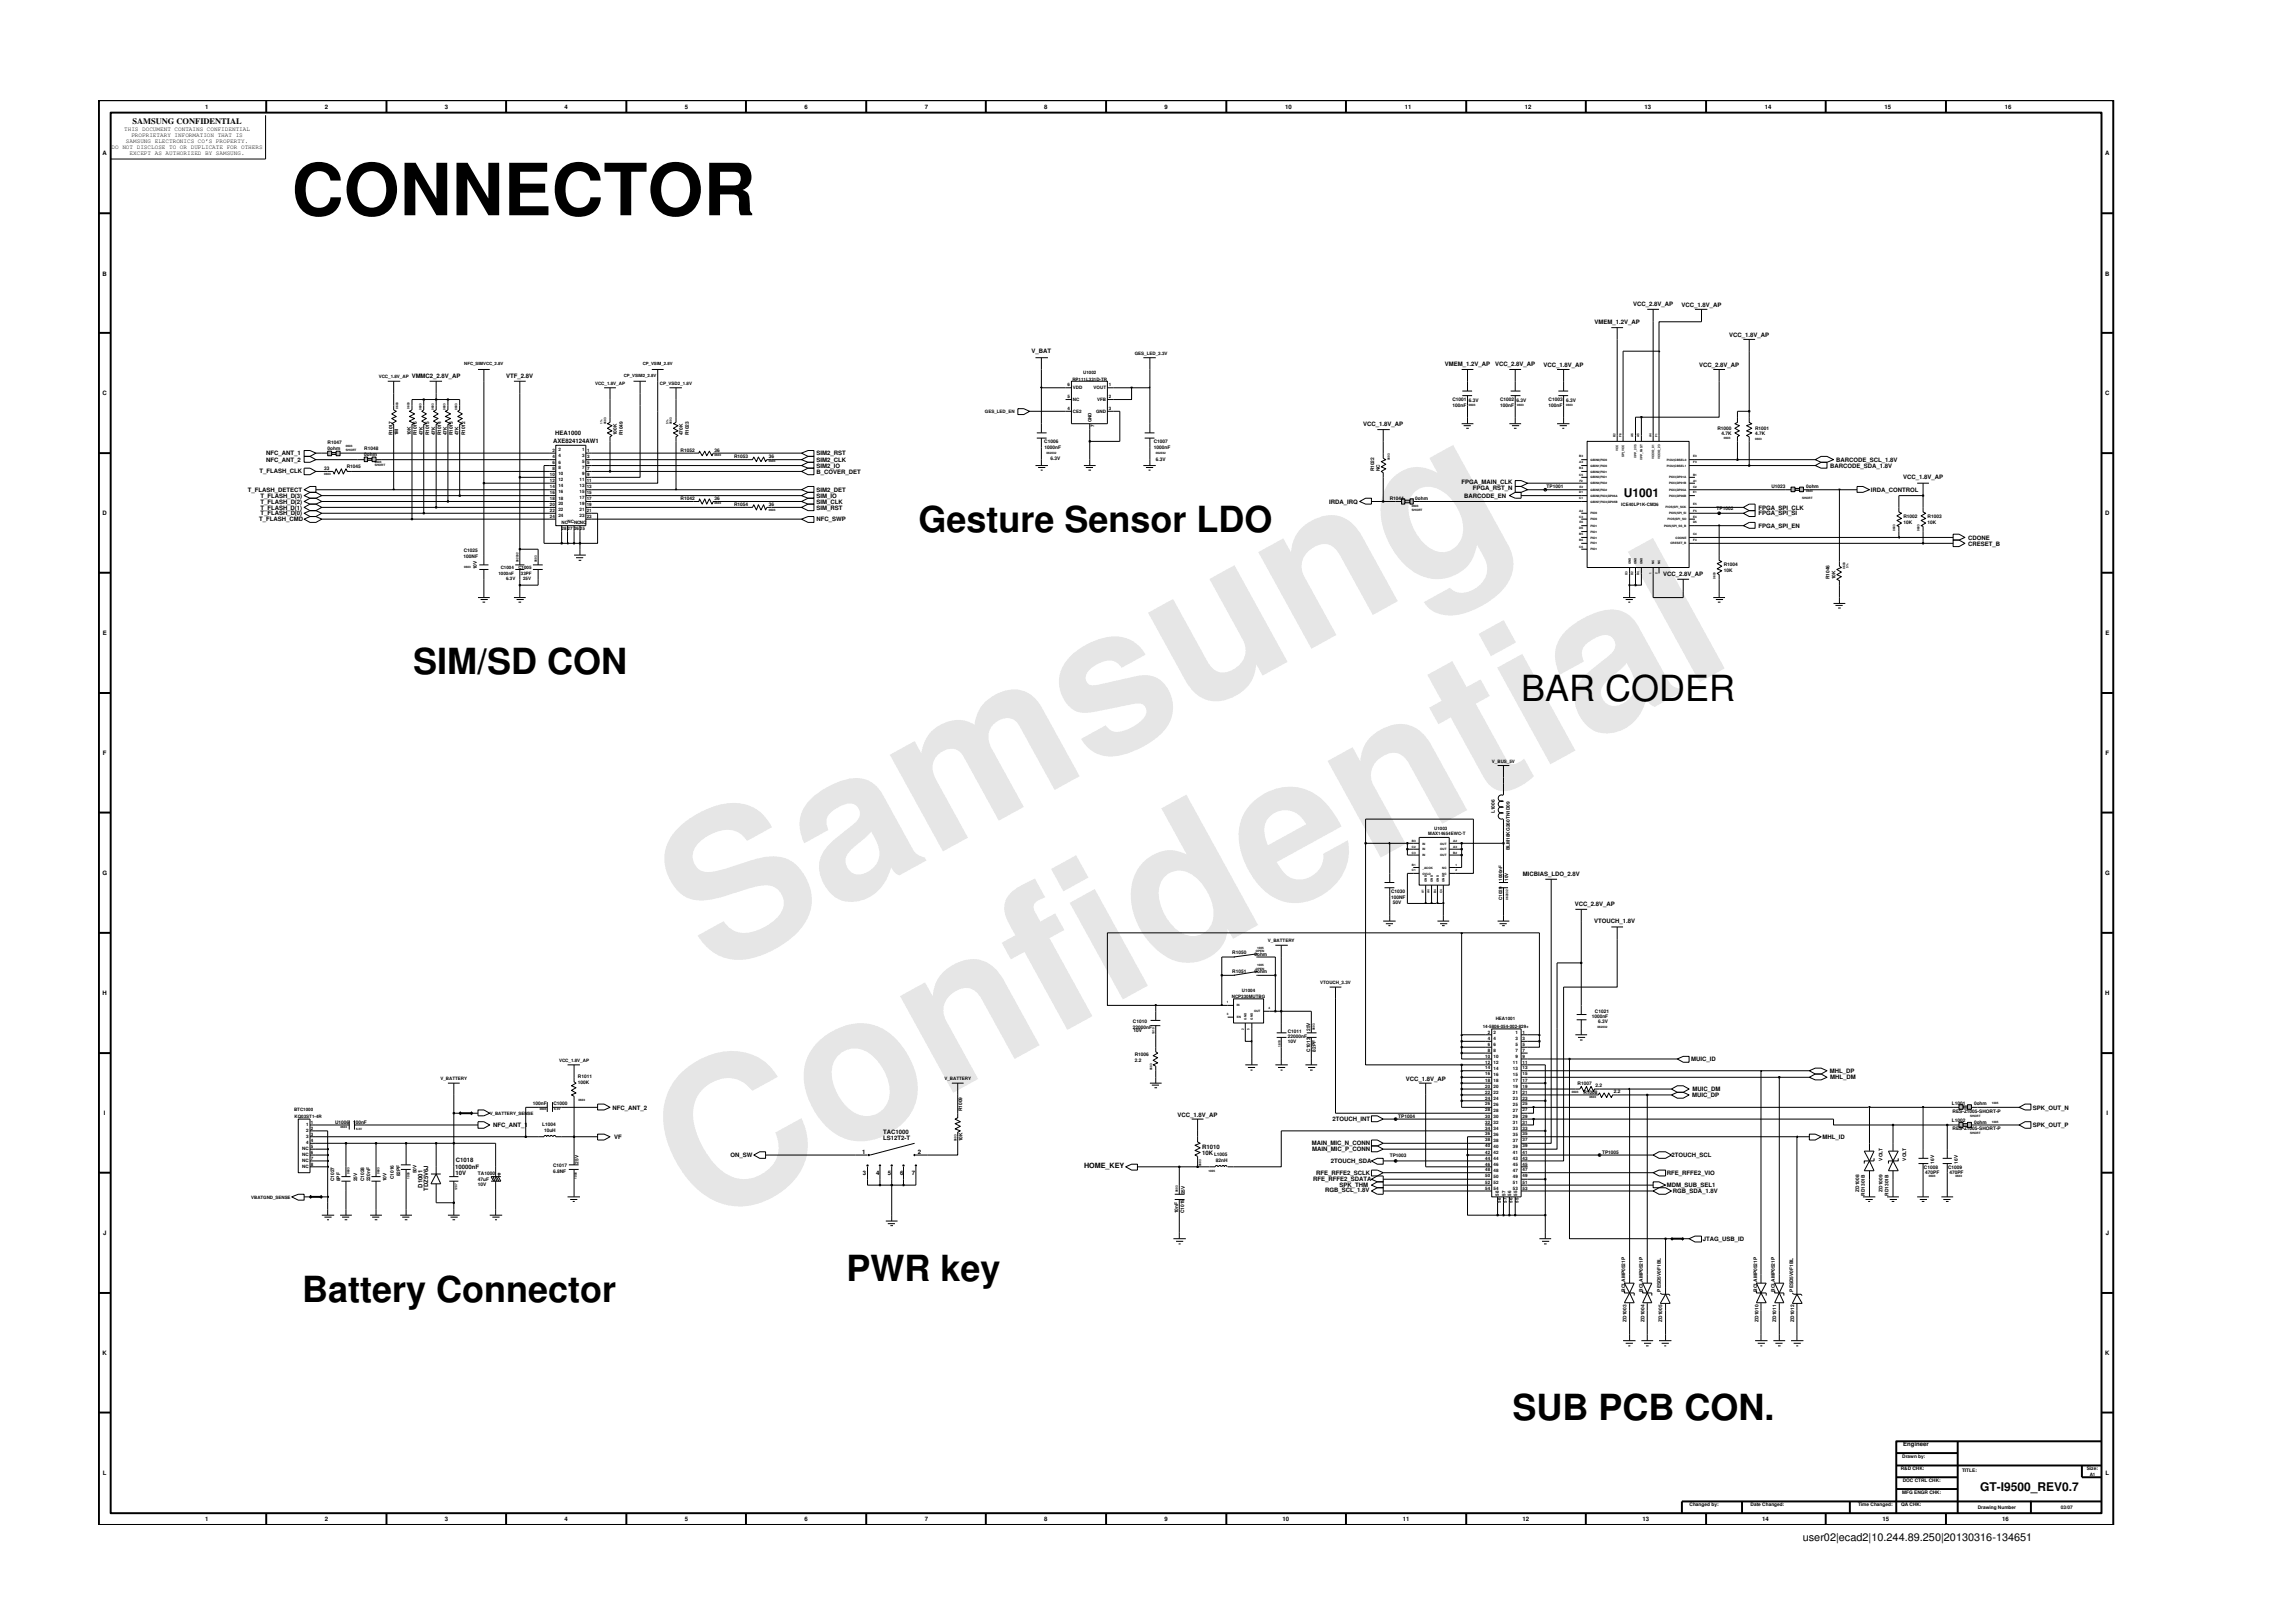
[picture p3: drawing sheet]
<svg xmlns="http://www.w3.org/2000/svg" width="297mm" height="210mm" viewBox="0 0 297 210" stroke-linecap="round" stroke-linejoin="round" font-family="sans-serif">
<defs><g id="words">
<g font-size="26.5" fill="#e6e6e6">
<text x="92.4" y="126.7" transform="rotate(-29 92.4 126.7)">Samsung</text>
<text x="91.1" y="159.4" transform="rotate(-29 91.1 159.4)">Confidential</text>
</g>
<text font-size="9.3" x="37.8" y="27.9">CONNECTOR</text>
<g font-size="4.7">
<text x="119" y="68.9">Gesture Sensor LDO</text>
<text x="53.5" y="87.3">SIM/SD CON</text>
<text x="197" y="90.8">BAR CODER</text>
<text x="109.7" y="166">PWR key</text>
<text x="39.1" y="168.7">Battery Connector</text>
<text x="195.9" y="184">SUB PCB CON.</text>
</g>
<g font-size="1.6">
<text x="210.3" y="64.3">U1001</text>
<text x="256.5" y="193.1">GT-I9500_REV0.7</text>
</g>
<text font-size="1.4" x="233.5" y="199.7">user02|ecad2|10.244.89.250|20130316-134651</text>
<text font-size="1.1" x="17.2" y="16.1">SAMSUNG CONFIDENTIAL</text>
<text font-size=".9" x="140.4" y="151.3">HOME_KEY</text>
<g font-size=".8">
<text x="16.1" y="17">THIS DOCUMENT CONTAINS CONFIDENTIAL</text>
<text x="17" y="17.8">PROPRIETARY INFORMATION THAT IS</text>
<text x="26.6" y="14.1">1</text>
<text x="42.1" y="14.1">2</text>
<text x="57.6" y="14.1">3</text>
<text x="73.1" y="14.1">4</text>
<text x="88.7" y="14.1">5</text>
<text x="104.2" y="14.1">6</text>
<text x="119.8" y="14.1">7</text>
<text x="135.3" y="14.1">8</text>
<text x="150.9" y="14.1">9</text>
<text x="166.5" y="14.1">10</text>
<text x="182" y="14.1">11</text>
<text x="197.5" y="14.1">12</text>
<text x="213" y="14.1">13</text>
<text x="228.6" y="14.1">14</text>
<text x="244.1" y="14.1">15</text>
<text x="259.7" y="14.1">16</text>
<text x="13.3" y="20.1">A</text>
<text x="14.5" y="19.3">DO NOT DISCLOSE TO OR DUPLICATE FOR OTHERS</text>
<text x="16.3" y="18.5">SAMSUNG ELECTRONICS CO’S PROPERTY.</text>
<text x="16.8" y="20.1">EXCEPT AS AUTHORIZED BY SAMSUNG.</text>
<text x="272.7" y="20.1">A</text>
<text x="13.3" y="35.7">B</text>
<text x="272.7" y="35.7">B</text>
<text x="206.6" y="42">VMEM_1.2V_AP</text>
<text x="211.6" y="39.6">VCC_2.8V_AP</text>
<text x="217.8" y="39.8">VCC_1.8V_AP</text>
<text x="133.6" y="45.8">V_BAT</text>
<text x="187.2" y="47.4">VMEM_1.2V_AP</text>
<text x="193.7" y="47.4">VCC_2.8V_AP</text>
<text x="200" y="47.6">VCC_1.8V_AP</text>
<text x="220.1" y="47.6">VCC_2.8V_AP</text>
<text x="224" y="43.7">VCC_1.8V_AP</text>
<text x="13.3" y="51.2">C</text>
<text x="53.3" y="48.9">VMMC2_2.8V_AP</text>
<text x="65.6" y="48.9">VTF_2.8V</text>
<text x="272.7" y="51.2">C</text>
<text x="34.5" y="59">NFC_ANT_1</text>
<text x="34.5" y="59.8">NFC_ANT_2</text>
<text x="71.7" y="57.3">AXE824124AW1</text>
<text x="71.9" y="56.4">HEA1000</text>
<text x="105.8" y="59">SIM2_RST</text>
<text x="105.8" y="59.8">SIM2_CLK</text>
<text x="176.6" y="55.2">VCC_1.8V_AP</text>
<text x="237.9" y="59.8">BARCODE_SCL_1.8V</text>
<text x="32.1" y="63.7">T_FLASH_DETECT</text>
<text x="33.6" y="61.2">T_FLASH_CLK</text>
<text x="33.7" y="64.5">T_FLASH_D(3)</text>
<text x="33.7" y="65.2">T_FLASH_D(2)</text>
<text x="105.8" y="61.4">B_COVER_DET</text>
<text x="105.8" y="65.2">SIM_CLK</text>
<text x="105.8" y="63.7">SIM2_DET</text>
<text x="105.8" y="64.5">SIM_IO</text>
<text x="105.8" y="60.6">SIM2_IO</text>
<text x="172.2" y="65.2">IRDA_IRQ</text>
<text x="189.3" y="62.7">FPGA_MAIN_CLK</text>
<text x="189.7" y="64.5">BARCODE_EN</text>
<text x="190.8" y="63.5">FPGA_RST_N</text>
<text x="237.1" y="60.6">BARCODE_SDA_1.8V</text>
<text x="242.3" y="63.7">IRDA_CONTROL</text>
<text x="246.5" y="62.1">VCC_1.8V_AP</text>
<text x="13.3" y="66.8">D</text>
<text x="33.6" y="67.5">T_FLASH_CMD</text>
<text x="33.7" y="66">T_FLASH_D(1)</text>
<text x="33.7" y="66.8">T_FLASH_D(0)</text>
<text x="105.8" y="66">SIM_RST</text>
<text x="105.8" y="67.5">NFC_SWP</text>
<text x="227.8" y="68.4">FPGA_SPI_EN</text>
<text x="227.8" y="66">FPGA_SPI_CLK</text>
<text x="227.8" y="66.8">FPGA_SPI_SI</text>
<text x="255" y="69.9">CDONE</text>
<text x="255" y="70.7">CRESET_B</text>
<text x="272.7" y="66.8">D</text>
<text x="215.5" y="74.6">VCC_2.8V_AP</text>
<text x="13.3" y="82.3">E</text>
<text x="272.7" y="82.3">E</text>
<text x="13.3" y="97.8">F</text>
<text x="272.8" y="97.8">F</text>
<text x="13.3" y="113.3">G</text>
<text x="197.3" y="113.4">MICBIAS_LDO_2.8V</text>
<text x="272.7" y="113.3">G</text>
<text x="204" y="117.3">VCC_2.8V_AP</text>
<text x="206.5" y="119.6">VTOUCH_1.8V</text>
<text x="13.3" y="128.9">H</text>
<text x="272.7" y="128.9">H</text>
<text x="219.1" y="137.5">MUIC_ID</text>
<text x="79.4" y="143.7">NFC_ANT_2</text>
<text x="182.1" y="140">VCC_1.8V_AP</text>
<text x="219.2" y="142.1">MUIC_DP</text>
<text x="219.2" y="141.4">MUIC_DM</text>
<text x="237" y="139">MHL_DP</text>
<text x="237.1" y="139.8">MHL_DM</text>
<text x="263.3" y="143.7">SPK_OUT_N</text>
<text x="13.5" y="144.4">I</text>
<text x="63.9" y="146">NFC_ANT_1</text>
<text x="79.6" y="147.5">VF</text>
<text x="94.6" y="149.9">ON_SW</text>
<text x="111.7" y="149.5">1</text>
<text x="114.4" y="147.7">LS12T2-T</text>
<text x="114.4" y="147">TAC1000</text>
<text x="118.9" y="149.5">2</text>
<text x="152.5" y="144.7">VCC_1.8V_AP</text>
<text x="155.7" y="149.6">10K</text>
<text x="155.7" y="148.9">R1010</text>
<text x="169.9" y="148.4">MAIN_MIC_N_CONN</text>
<text x="170" y="149.2">MAIN_MIC_P_CONN</text>
<text x="172.6" y="145.3">2TOUCH_INT</text>
<text x="216.5" y="149.9">2TOUCH_SCL</text>
<text x="236.1" y="147.5">MHL_ID</text>
<text x="263.3" y="146">SPK_OUT_P</text>
<text x="272.9" y="144.4">I</text>
<text x="54.7" y="153.9" transform="rotate(-90 54.7 153.9)">D1001</text>
<text x="55.5" y="154.3" transform="rotate(-90 55.5 154.3)">TDZ5V6J</text>
<text x="59" y="151.4">10000nF</text>
<text x="59" y="152.2">10V</text>
<text x="59" y="150.6">C1018</text>
<text x="111.8" y="152.3">3</text>
<text x="113.5" y="152.3">4</text>
<text x="115" y="152.3">5</text>
<text x="116.6" y="152.3">6</text>
<text x="118.1" y="152.3">7</text>
<text x="170.1" y="153">RFE_RFFE2_SDATA</text>
<text x="170.5" y="152.2">RFE_RFFE2_SCLK</text>
<text x="171.6" y="154.4">RGB_SCL_1.8V</text>
<text x="172.4" y="150.7">2TOUCH_SDA</text>
<text x="173.5" y="153.8">SPK_THM</text>
<text x="215.9" y="152.2">RFE_RFFE2_VIO</text>
<text x="215.9" y="153.8">MDM_SUB_SEL1</text>
<text x="216.7" y="154.6">RGB_SDA_1.8V</text>
<text x="13.4" y="160">J</text>
<text x="220.6" y="160.8">JTAG_USB_ID</text>
<text x="272.8" y="160">J</text>
<text x="13.3" y="175.5">K</text>
<text x="272.7" y="175.5">K</text>
<text x="13.3" y="191.1">L</text>
<text x="246.5" y="187.3">Engineer</text>
<text x="272.8" y="191.1">L</text>
<text x="26.6" y="197.1">1</text>
<text x="42.1" y="197.1">2</text>
<text x="57.6" y="197.1">3</text>
<text x="73.1" y="197.1">4</text>
<text x="88.7" y="197.1">5</text>
<text x="104.2" y="197.1">6</text>
<text x="119.8" y="197.1">7</text>
<text x="135.3" y="197.1">8</text>
<text x="150.9" y="197.1">9</text>
<text x="166.1" y="197.1">10</text>
<text x="181.7" y="197.1">11</text>
<text x="197.2" y="197.1">12</text>
<text x="212.8" y="197.1">13</text>
<text x="228.3" y="197.1">14</text>
<text x="243.9" y="197.1">15</text>
<text x="259.4" y="197.1">16</text>
</g>
<g font-size=".6">
<text x="60.1" y="47.3">NFC_SIMVCC_2.8V</text>
<text x="83.3" y="47.3">CP_VSIM_2.8V</text>
<text x="147" y="46">GES_LED_3.3V</text>
<text x="49.1" y="49">VCC_1.8V_AP</text>
<text x="77.1" y="49.9">VCC_1.8V_AP</text>
<text x="80.8" y="48.8">CP_VSIM2_2.8V</text>
<text x="85.5" y="49.9">CP_VSD2_1.8V</text>
<text x="127.6" y="53.5">GES_LED_EN</text>
<text x="138.3" y="51.6">5</text>
<text x="138.3" y="50.1">6</text>
<text x="138.3" y="53.1">4</text>
<text x="138.9" y="49.3">RP111L331D-TR</text>
<text x="139" y="52">NC</text>
<text x="139" y="50.4">VDD</text>
<text x="139" y="53.5">CE2</text>
<text x="140.3" y="48.5">U1002</text>
<text x="141.7" y="50.4">VOUT</text>
<text x="142" y="53.5">GND</text>
<text x="142.1" y="52">VFB</text>
<text x="143.6" y="53.1">3</text>
<text x="143.6" y="51.6">2</text>
<text x="143.6" y="50.1">1</text>
<text x="188.2" y="51.9">C1001</text>
<text x="188.2" y="52.7">100nF</text>
<text x="190.3" y="52">6.3V</text>
<text x="194.3" y="52.7">100nF</text>
<text x="194.3" y="51.9">C1002</text>
<text x="196.5" y="52">6.3V</text>
<text x="200.6" y="52.7">100nF</text>
<text x="200.6" y="51.9">C1003</text>
<text x="202.9" y="52">6.3V</text>
<text x="42.4" y="58.3">0ohm</text>
<text x="42.4" y="57.5">R1047</text>
<text x="47.2" y="58.3">R1048</text>
<text x="47.2" y="59">0ohm</text>
<text x="50.8" y="56.4" transform="rotate(-90 50.8 56.4)">R1017</text>
<text x="51.6" y="56.4" transform="rotate(-90 51.6 56.4)">1M</text>
<text x="53.2" y="56.4" transform="rotate(-90 53.2 56.4)">10K</text>
<text x="54" y="56.4" transform="rotate(-90 54 56.4)">R1016</text>
<text x="54.8" y="56.4" transform="rotate(-90 54.8 56.4)">47K</text>
<text x="55.6" y="56.4" transform="rotate(-90 55.6 56.4)">R1015</text>
<text x="56.4" y="56.4" transform="rotate(-90 56.4 56.4)">47K</text>
<text x="57.1" y="56.4" transform="rotate(-90 57.1 56.4)">R1014</text>
<text x="57.9" y="56.4" transform="rotate(-90 57.9 56.4)">47K</text>
<text x="58.7" y="56.4" transform="rotate(-90 58.7 56.4)">R1013</text>
<text x="59.4" y="56.4" transform="rotate(-90 59.4 56.4)">47K</text>
<text x="60.3" y="56.4" transform="rotate(-90 60.3 56.4)">R1012</text>
<text x="71.6" y="59.3">4</text>
<text x="71.6" y="58.5">2</text>
<text x="72.3" y="59.2">4</text>
<text x="72.3" y="58.4">2</text>
<text x="75.4" y="58.4">1</text>
<text x="75.4" y="59.2">3</text>
<text x="75.4" y="60">5</text>
<text x="76.1" y="58.6">1</text>
<text x="76.1" y="59.4">3</text>
<text x="79.9" y="56.4" transform="rotate(-90 79.9 56.4)">100K</text>
<text x="80.7" y="56.4" transform="rotate(-90 80.7 56.4)">R1049</text>
<text x="88.2" y="58.5">R1052</text>
<text x="88.5" y="56.4" transform="rotate(-90 88.5 56.4)">470K</text>
<text x="89.2" y="56.4" transform="rotate(-90 89.2 56.4)">R1023</text>
<text x="92.6" y="58.5">36</text>
<text x="95.1" y="59.3">R1053</text>
<text x="99.6" y="59.3">36</text>
<text x="135.3" y="57.3">C1006</text>
<text x="135.3" y="58.2">1000nF</text>
<text x="136.1" y="59.6">6.3V</text>
<text x="141.4" y="54.7" transform="rotate(-90 141.4 54.7)">GND</text>
<text x="141.8" y="55.3" transform="rotate(-90 141.8 55.3)">7</text>
<text x="149.5" y="58.2">1000nF</text>
<text x="149.5" y="57.3">C1007</text>
<text x="149.7" y="59.7">6.3V</text>
<text x="222.5" y="55.7">R1000</text>
<text x="223" y="56.4">4.7K</text>
<text x="227.4" y="55.7">R1001</text>
<text x="227.4" y="56.4">4.7K</text>
<text x="42" y="60.9">33</text>
<text x="44.9" y="60.6">R1045</text>
<text x="71.2" y="61.7">10</text>
<text x="71.2" y="62.4">12</text>
<text x="71.2" y="63.2">14</text>
<text x="71.2" y="64">16</text>
<text x="71.2" y="64.8">18</text>
<text x="71.2" y="65.6">20</text>
<text x="71.6" y="60.1">6</text>
<text x="71.6" y="60.9">8</text>
<text x="72.3" y="61.6">10</text>
<text x="72.3" y="62.3">12</text>
<text x="72.3" y="60.8">8</text>
<text x="72.3" y="60.1">6</text>
<text x="72.3" y="63.1">14</text>
<text x="72.3" y="63.9">16</text>
<text x="72.3" y="64.7">18</text>
<text x="72.3" y="65.5">20</text>
<text x="75.1" y="62.3">11</text>
<text x="75.1" y="63.1">13</text>
<text x="75.1" y="63.9">15</text>
<text x="75.1" y="64.6">17</text>
<text x="75.1" y="65.4">19</text>
<text x="75.4" y="60.7">7</text>
<text x="75.4" y="61.5">9</text>
<text x="76" y="62.4">11</text>
<text x="76" y="63.3">13</text>
<text x="76" y="64">15</text>
<text x="76" y="64.8">17</text>
<text x="76" y="65.6">19</text>
<text x="76.1" y="60.9">7</text>
<text x="76.1" y="61.7">9</text>
<text x="76.1" y="60.1">5</text>
<text x="88.2" y="64.8">R1042</text>
<text x="92.6" y="64.8">36</text>
<text x="95.1" y="65.6">R1054</text>
<text x="99.6" y="65.6">36</text>
<text x="178" y="61.1" transform="rotate(-90 178 61.1)">R1022</text>
<text x="178.8" y="61.1" transform="rotate(-90 178.8 61.1)">NC</text>
<text x="180" y="64.8">R1044</text>
<text x="183.3" y="64.8">0ohm</text>
<text x="200.3" y="63.2">TP1001</text>
<text x="210" y="65.5">ICE40LP1K-CM36</text>
<text x="229.5" y="63.2">U1023</text>
<text x="234" y="63.2">0ohm</text>
<text x="60.1" y="71.6">C1025</text>
<text x="71.2" y="66.3">22</text>
<text x="71.2" y="67.1">24</text>
<text x="72.3" y="66.2">22</text>
<text x="72.3" y="67">24</text>
<text x="72.8" y="67.9">NC</text>
<text x="72.8" y="68.7">28</text>
<text x="73.5" y="68.7">27</text>
<text x="73.5" y="67.8">NC</text>
<text x="74.4" y="68.7">26</text>
<text x="74.4" y="67.9">NCNC</text>
<text x="75.1" y="66.2">21</text>
<text x="75.1" y="67">23</text>
<text x="75.1" y="68.7">25</text>
<text x="76" y="66.3">21</text>
<text x="76" y="67.2">23</text>
<text x="222.4" y="66.1">TP1002</text>
<text x="246.6" y="67.1">R1002</text>
<text x="246.6" y="67.8">10K</text>
<text x="249.7" y="67.8">10K</text>
<text x="249.7" y="67.1">R1003</text>
<text x="60.1" y="72.3">100NF</text>
<text x="61.8" y="73.8" transform="rotate(-90 61.8 73.8)">10V</text>
<text x="64.6" y="74.5">1000nF</text>
<text x="64.9" y="73.7">C1004</text>
<text x="65.6" y="75.1">6.3V</text>
<text x="67.1" y="73.7">C1005</text>
<text x="67.5" y="74.5">33PF</text>
<text x="67.8" y="75.1">25V</text>
<text x="223.3" y="73.3">R1004</text>
<text x="223.3" y="74.1">10K</text>
<text x="237" y="75" transform="rotate(-90 237 75)">R1046</text>
<text x="237.8" y="75" transform="rotate(-90 237.8 75)">10K</text>
<text x="193.3" y="98.8">V_BUS_5V</text>
<text x="185.8" y="107.5">U1003</text>
<text x="193.6" y="105.4" transform="rotate(-90 193.6 105.4)">L1006</text>
<text x="185" y="108.2">MAX14654EWC-T</text>
<text x="195.6" y="110.1" transform="rotate(-90 195.6 110.1)">BLM18KG260TN1D09</text>
<text x="180.2" y="115.7">C1030</text>
<text x="180.2" y="116.4">100NF</text>
<text x="180.4" y="117.1">50V</text>
<text x="194.6" y="116.6" transform="rotate(-90 194.6 116.6)">C1029</text>
<text x="194.6" y="114.1" transform="rotate(-90 194.6 114.1)">1000nF</text>
<text x="195.4" y="114.1" transform="rotate(-90 195.4 114.1)">10V</text>
<text x="159.6" y="126">R1051</text>
<text x="159.6" y="123.6">R1050</text>
<text x="162.5" y="123.8">0ohm</text>
<text x="164.2" y="122.1">V_BATTERY</text>
<text x="159.6" y="129.3">NCP330MUTBG</text>
<text x="160.9" y="128.5">U1004</text>
<text x="162.5" y="126.1">0ohm</text>
<text x="171" y="127.5">VTOUCH_3.3V</text>
<text x="206.2" y="131.9">1000nF</text>
<text x="206.6" y="131.2">C1021</text>
<text x="72.4" y="137.6">VCC_1.8V_AP</text>
<text x="146.8" y="133.3">22000nF</text>
<text x="146.8" y="132.5">C1010</text>
<text x="146.8" y="133.8">10V</text>
<text x="147" y="137.6">2.2</text>
<text x="147" y="136.8">R1006</text>
<text x="166.8" y="135.1">10V</text>
<text x="166.8" y="133.9">C1011</text>
<text x="166.8" y="134.5">22000nF</text>
<text x="169.7" y="136.3" transform="rotate(-90 169.7 136.3)">C1013</text>
<text x="169.7" y="133.5" transform="rotate(-90 169.7 133.5)">25V</text>
<text x="170.5" y="136.3" transform="rotate(-90 170.5 136.3)">82PF</text>
<text x="192.1" y="133.1">14-5806-054-002-829+</text>
<text x="192.4" y="137">10</text>
<text x="192.4" y="137.8">12</text>
<text x="192.7" y="134.7">4</text>
<text x="192.7" y="135.5">6</text>
<text x="192.7" y="136.3">8</text>
<text x="192.7" y="134">2</text>
<text x="193.5" y="134.7">4</text>
<text x="193.5" y="135.5">6</text>
<text x="193.5" y="136.3">8</text>
<text x="193.5" y="134">2</text>
<text x="193.5" y="137">10</text>
<text x="193.5" y="137.8">12</text>
<text x="193.8" y="132.1">HEA1001</text>
<text x="196" y="137.8">11</text>
<text x="196.3" y="134.7">3</text>
<text x="196.3" y="136.3">7</text>
<text x="196.3" y="137">9</text>
<text x="196.3" y="135.5">5</text>
<text x="196.3" y="134">1</text>
<text x="197.2" y="134.7">3</text>
<text x="197.2" y="136.3">7</text>
<text x="197.2" y="137">9</text>
<text x="197.2" y="135.5">5</text>
<text x="197.2" y="134">1</text>
<text x="197.2" y="137.8">11</text>
<text x="207" y="132.6">6.3V</text>
<text x="38.1" y="144">BTC1000</text>
<text x="57.1" y="139.9">V_BATTERY</text>
<text x="69" y="143.2">100nF</text>
<text x="71.7" y="143.2">C1000</text>
<text x="74.9" y="140.4">100K</text>
<text x="74.9" y="139.6">R1011</text>
<text x="122.3" y="139.9">V_BATTERY</text>
<text x="124.6" y="144" transform="rotate(-90 124.6 144)">R1009</text>
<text x="192.4" y="141.7">22</text>
<text x="192.4" y="142.4">24</text>
<text x="192.4" y="143.2">26</text>
<text x="192.4" y="144">28</text>
<text x="192.4" y="138.5">14</text>
<text x="192.4" y="139.3">16</text>
<text x="192.4" y="140.2">18</text>
<text x="192.4" y="140.9">20</text>
<text x="193.5" y="140.9">20</text>
<text x="193.5" y="141.7">22</text>
<text x="193.5" y="142.5">24</text>
<text x="193.5" y="143.3">26</text>
<text x="193.5" y="138.6">14</text>
<text x="193.5" y="139.4">16</text>
<text x="193.5" y="140.2">18</text>
<text x="196" y="141.7">21</text>
<text x="196" y="142.5">23</text>
<text x="196" y="143.3">25</text>
<text x="196" y="138.6">13</text>
<text x="196" y="139.4">15</text>
<text x="196" y="140.2">17</text>
<text x="196" y="140.9">19</text>
<text x="197.2" y="141.7">21</text>
<text x="197.2" y="142.4">23</text>
<text x="197.2" y="143.2">25</text>
<text x="197.2" y="144">27</text>
<text x="197.2" y="138.5">13</text>
<text x="197.2" y="139.3">15</text>
<text x="197.2" y="140.2">17</text>
<text x="197.2" y="140.9">19</text>
<text x="204.4" y="140.6">R1007</text>
<text x="205.1" y="141.7">R1008</text>
<text x="206.7" y="140.8">2.2</text>
<text x="209.1" y="141.5">2.2</text>
<text x="252.8" y="143.1">L1001</text>
<text x="255.7" y="143.2">0ohm</text>
<text x="38.2" y="144.8">KQ03ST1-4R</text>
<text x="39.1" y="149">NC</text>
<text x="39.1" y="149.8">NC</text>
<text x="39.7" y="145.9">1</text>
<text x="39.7" y="146.7">2</text>
<text x="39.7" y="147.4">3</text>
<text x="39.7" y="148.2">4</text>
<text x="40.3" y="145.6">1</text>
<text x="40.3" y="146.3">2</text>
<text x="40.3" y="147.2">3</text>
<text x="40.3" y="147.9">4</text>
<text x="40.3" y="148.7">5</text>
<text x="40.3" y="149.5">6</text>
<text x="43.4" y="145.6">U1006</text>
<text x="45.7" y="145.6">100nF</text>
<text x="63.4" y="144.4">V_BATTERY_SENSE</text>
<text x="70.2" y="145.9">L1004</text>
<text x="70.5" y="146.7">10uH</text>
<text x="124.7" y="147.9" transform="rotate(-90 124.7 147.9)">10K</text>
<text x="157.3" y="149.8">L1005</text>
<text x="180" y="149.9">TP1003</text>
<text x="181.1" y="144.8">TP1004</text>
<text x="192.4" y="147.1">36</text>
<text x="192.4" y="147.9">38</text>
<text x="192.4" y="148.6">40</text>
<text x="192.4" y="144.8">30</text>
<text x="192.4" y="145.6">32</text>
<text x="192.4" y="146.3">34</text>
<text x="192.4" y="149.5">42</text>
<text x="193.5" y="147.2">36</text>
<text x="193.5" y="147.9">38</text>
<text x="193.5" y="148.7">40</text>
<text x="193.5" y="149.5">42</text>
<text x="193.5" y="144">28</text>
<text x="193.5" y="144.8">30</text>
<text x="193.5" y="145.6">32</text>
<text x="193.5" y="146.3">34</text>
<text x="196" y="147.2">35</text>
<text x="196" y="147.9">37</text>
<text x="196" y="148.7">39</text>
<text x="196" y="149.5">41</text>
<text x="196" y="144.8">29</text>
<text x="196" y="145.6">31</text>
<text x="196" y="146.3">33</text>
<text x="196" y="144">27</text>
<text x="197.2" y="147.1">35</text>
<text x="197.2" y="147.9">37</text>
<text x="197.2" y="148.6">39</text>
<text x="197.2" y="149.5">41</text>
<text x="197.2" y="144.8">29</text>
<text x="197.2" y="145.6">31</text>
<text x="197.2" y="146.3">33</text>
<text x="207.5" y="149.4">TP1005</text>
<text x="252.8" y="145.4">L1002</text>
<text x="252.9" y="146.4">RES-Z1005-SHORT-P</text>
<text x="252.9" y="144.2">RES-Z1005-SHORT-P</text>
<text x="255.7" y="145.6">0ohm</text>
<text x="32.5" y="155.3">VBATGND_SENSE</text>
<text x="39.1" y="150.6">NC</text>
<text x="39.1" y="151.3">NC</text>
<text x="40.3" y="150.2">7</text>
<text x="40.3" y="151">8</text>
<text x="43.3" y="153" transform="rotate(-90 43.3 153)">C1027</text>
<text x="44.1" y="153" transform="rotate(-90 44.1 153)">8PF</text>
<text x="46.3" y="153" transform="rotate(-90 46.3 153)">25V</text>
<text x="47.2" y="153" transform="rotate(-90 47.2 153)">C1028</text>
<text x="47.9" y="153" transform="rotate(-90 47.9 153)">220nF</text>
<text x="50.1" y="153" transform="rotate(-90 50.1 153)">10V</text>
<text x="51" y="152.7" transform="rotate(-90 51 152.7)">C1016</text>
<text x="51.8" y="152.4" transform="rotate(-90 51.8 152.4)">82PF</text>
<text x="54" y="152" transform="rotate(-90 54 152)">50V</text>
<text x="61.9" y="152.9">47uF</text>
<text x="61.9" y="153.7">10V</text>
<text x="61.9" y="152.2">TA1000</text>
<text x="71.7" y="151.9">6.8NF</text>
<text x="71.7" y="151.2">C1017</text>
<text x="75" y="150.7" transform="rotate(-90 75 150.7)">25V</text>
<text x="153.5" y="154.7" transform="rotate(-90 153.5 154.7)">25V</text>
<text x="157.5" y="150.6">82nH</text>
<text x="192.4" y="151.8">48</text>
<text x="192.4" y="152.5">50</text>
<text x="192.4" y="153.4">52</text>
<text x="192.4" y="150.2">44</text>
<text x="192.4" y="151">46</text>
<text x="192.4" y="154.1">54</text>
<text x="193.5" y="151.8">48</text>
<text x="193.5" y="152.6">50</text>
<text x="193.5" y="153.4">52</text>
<text x="193.5" y="150.2">44</text>
<text x="193.5" y="151">46</text>
<text x="193.5" y="154.1">54</text>
<text x="194.2" y="154.9" transform="rotate(-90 194.2 154.9)">58</text>
<text x="194.4" y="155.8" transform="rotate(-90 194.4 155.8)">58</text>
<text x="195" y="154.9" transform="rotate(-90 195 154.9)">57</text>
<text x="195.2" y="155.8" transform="rotate(-90 195.2 155.8)">57</text>
<text x="195.8" y="154.9" transform="rotate(-90 195.8 154.9)">56</text>
<text x="195.9" y="155.8" transform="rotate(-90 195.9 155.8)">56</text>
<text x="196" y="152.6">49</text>
<text x="196" y="153.4">51</text>
<text x="196" y="154.1">53</text>
<text x="196" y="150.2">43</text>
<text x="196" y="151">45</text>
<text x="196" y="151.8">47</text>
<text x="196.5" y="154.9" transform="rotate(-90 196.5 154.9)">55</text>
<text x="196.7" y="155.8" transform="rotate(-90 196.7 155.8)">55</text>
<text x="197.2" y="150.2">43</text>
<text x="197.2" y="151">45</text>
<text x="197.2" y="151.8">47</text>
<text x="197.2" y="152.5">49</text>
<text x="197.2" y="153.4">51</text>
<text x="197.2" y="154.1">53</text>
<text x="240.8" y="154.4" transform="rotate(-90 240.8 154.4)">ZD1008</text>
<text x="241.6" y="154.9" transform="rotate(-90 241.6 154.9)">RD1301B</text>
<text x="243.9" y="154.4" transform="rotate(-90 243.9 154.4)">ZD1009</text>
<text x="243.9" y="150.4" transform="rotate(-90 243.9 150.4)">VOLT</text>
<text x="244.6" y="154.9" transform="rotate(-90 244.6 154.9)">RD1301B</text>
<text x="246.9" y="150.4" transform="rotate(-90 246.9 150.4)">VOLT</text>
<text x="249.2" y="151.4">C1008</text>
<text x="249.4" y="152">470PF</text>
<text x="250.6" y="150.7" transform="rotate(-90 250.6 150.7)">16V</text>
<text x="252.4" y="151.4">C1009</text>
<text x="252.5" y="152">470PF</text>
<text x="253.6" y="150.7" transform="rotate(-90 253.6 150.7)">16V</text>
<text x="152.6" y="157.2" transform="rotate(-90 152.6 157.2)">10nF</text>
<text x="153.4" y="157.2" transform="rotate(-90 153.4 157.2)">C1019</text>
<text x="210.5" y="167.3" transform="rotate(-90 210.5 167.3)">RCLAMP0521P</text>
<text x="212.8" y="167.3" transform="rotate(-90 212.8 167.3)">RCLAMP0521P</text>
<text x="215.2" y="167.3" transform="rotate(-90 215.2 167.3)">PESD5V0F1BL</text>
<text x="227.6" y="167.3" transform="rotate(-90 227.6 167.3)">RCLAMP0521P</text>
<text x="229.9" y="167.3" transform="rotate(-90 229.9 167.3)">RCLAMP0521P</text>
<text x="232.3" y="167.3" transform="rotate(-90 232.3 167.3)">PESD5V0F1BL</text>
<text x="210.7" y="171.2" transform="rotate(-90 210.7 171.2)">ZD1003</text>
<text x="213" y="171.2" transform="rotate(-90 213 171.2)">ZD1004</text>
<text x="215.3" y="171.2" transform="rotate(-90 215.3 171.2)">ZD1005</text>
<text x="227.8" y="171.2" transform="rotate(-90 227.8 171.2)">ZD1010</text>
<text x="230.1" y="171.2" transform="rotate(-90 230.1 171.2)">ZD1011</text>
<text x="232.4" y="171.2" transform="rotate(-90 232.4 171.2)">ZD1012</text>
<text x="246.2" y="190.4">R&amp;D CHK:</text>
<text x="246.4" y="188.9">Drawn by:</text>
<text x="254.2" y="190.7">TITLE:</text>
<text x="270.3" y="190.4">Size:</text>
<text x="270.7" y="191.2">A1</text>
<text x="218.9" y="195.1">Changed by:</text>
<text x="226.8" y="195.1">Date Changed:</text>
<text x="240.7" y="195.1">Time Changed:</text>
<text x="246.3" y="195.1">QA CHK:</text>
<text x="246.4" y="193.6">MFG ENGR CHK:</text>
<text x="246.5" y="192">DOC CTRL CHK:</text>
<text x="256.2" y="195.5">Drawing Number</text>
<text x="267" y="195.5">03/07</text>
</g>
<g font-size=".4">
<text x="51.6" y="52.9" transform="rotate(-90 51.6 52.9)">0603</text>
<text x="53.1" y="52.9" transform="rotate(-90 53.1 52.9)">0603</text>
<text x="54.6" y="53.1" transform="rotate(-90 54.6 53.1)">0603</text>
<text x="56.2" y="53.1" transform="rotate(-90 56.2 53.1)">0603</text>
<text x="57.7" y="53.1" transform="rotate(-90 57.7 53.1)">0603</text>
<text x="59.2" y="53.1" transform="rotate(-90 59.2 53.1)">0603</text>
<text x="190.3" y="52.6">0603</text>
<text x="196.5" y="52.6">0603</text>
<text x="202.9" y="52.6">0603</text>
<text x="44.8" y="58">0603</text>
<text x="44.8" y="58.5">SHORT</text>
<text x="48.5" y="59.9">0603</text>
<text x="78" y="54.9" transform="rotate(-90 78 54.9)">1%</text>
<text x="78.5" y="55" transform="rotate(-90 78.5 55)">0603</text>
<text x="86.6" y="54.9" transform="rotate(-90 86.6 54.9)">5%</text>
<text x="87" y="55" transform="rotate(-90 87 55)">0603</text>
<text x="92.6" y="59.1">0603</text>
<text x="99.6" y="59.9">0603</text>
<text x="135.6" y="58.8">062032</text>
<text x="149.7" y="58.8">062032</text>
<text x="180" y="59.6" transform="rotate(-90 180 59.6)">0603</text>
<text x="204.6" y="59.3">B3</text>
<text x="206" y="59.7">GBIN0|PIO0</text>
<text x="209.3" y="56.7" transform="rotate(-90 209.3 56.7)">B2</text>
<text x="209.6" y="58.4" transform="rotate(-90 209.6 58.4)">VCC</text>
<text x="210.1" y="56.6" transform="rotate(-90 210.1 56.6)">F6</text>
<text x="210.4" y="59.3" transform="rotate(-90 210.4 59.3)">SPI_VCC</text>
<text x="211.6" y="56.7" transform="rotate(-90 211.6 56.7)">A6</text>
<text x="212" y="59.3" transform="rotate(-90 212 59.3)">VPP_2V5</text>
<text x="212.3" y="56.7" transform="rotate(-90 212.3 56.7)">A5</text>
<text x="212.8" y="59.6" transform="rotate(-90 212.8 59.6)">VPP_FAST</text>
<text x="214" y="56.7" transform="rotate(-90 214 56.7)">A4</text>
<text x="214.3" y="59.5" transform="rotate(-90 214.3 59.5)">VCCIO_01</text>
<text x="214.7" y="56.6" transform="rotate(-90 214.7 56.6)">F1</text>
<text x="215.1" y="59.5" transform="rotate(-90 215.1 59.5)">VCCIO_23</text>
<text x="215.9" y="59.7">PIO2|CBSEL0</text>
<text x="219.3" y="59.3">E3</text>
<text x="223.3" y="56.9">0603</text>
<text x="227.4" y="57">0603</text>
<text x="42" y="61.5">0603</text>
<text x="48.5" y="60.4">SHORT</text>
<text x="92.6" y="65.3">0603</text>
<text x="182.9" y="65.7">0603</text>
<text x="204.6" y="60">A3</text>
<text x="204.6" y="64.7">C1</text>
<text x="204.6" y="61.6">C5</text>
<text x="204.6" y="63.9">D1</text>
<text x="204.6" y="60.8">B4</text>
<text x="204.6" y="63.2">E2</text>
<text x="204.6" y="62.4">F2</text>
<text x="206" y="62.7">GBIN4|PIO2</text>
<text x="206" y="60.5">GBIN1|PIO0</text>
<text x="206" y="63.6">GBIN5|PIO2</text>
<text x="206" y="65.1">GBIN7|PIO3|DP05B</text>
<text x="206" y="62">GBIN3|PIO1</text>
<text x="206" y="64.3">GBIN6|PIO3|DP06A</text>
<text x="206" y="61.2">GBIN2|PIO1</text>
<text x="215.8" y="65.9">PIOS|SPI_SCK</text>
<text x="215.9" y="60.5">PIO2|CBSEL1</text>
<text x="216.2" y="64.3">PIO3|DP06B</text>
<text x="216.2" y="62">PIO3|DP01A</text>
<text x="216.2" y="62.7">PIO3|DP01B</text>
<text x="216.2" y="63.6">PIO3|DP05A</text>
<text x="219.3" y="61.6">B1</text>
<text x="219.3" y="62.4">A1</text>
<text x="219.3" y="63.2">C2</text>
<text x="219.3" y="65.4">E5</text>
<text x="219.3" y="63.9">E1</text>
<text x="219.3" y="60">F3</text>
<text x="233.5" y="64.7">SHORT</text>
<text x="234" y="63.8">0603</text>
<text x="99.6" y="66.2">0603</text>
<text x="182.9" y="66.2">SHORT</text>
<text x="204.6" y="68.6">D6</text>
<text x="204.6" y="66.3">A2</text>
<text x="204.6" y="67.1">C3</text>
<text x="204.6" y="71">C6</text>
<text x="204.6" y="69.3">B5</text>
<text x="204.6" y="70.1">B6</text>
<text x="204.6" y="67.8">E6</text>
<text x="206" y="68.2">PIO1</text>
<text x="206" y="69">PIO1</text>
<text x="206" y="66.6">PIO0</text>
<text x="206" y="70.5">PIO1</text>
<text x="206" y="67.4">PIO0</text>
<text x="206" y="71.3">PIO1</text>
<text x="206" y="69.8">PIO1</text>
<text x="215.6" y="68.2">PIOS|SPI_SS_B</text>
<text x="216" y="67.4">PIOS|SPI_SO</text>
<text x="216.2" y="66.6">PIOS|SPI_SI</text>
<text x="216.4" y="70.5">CRESET_B</text>
<text x="217.1" y="69.8">CDONE</text>
<text x="219.3" y="67.8">D5</text>
<text x="219.3" y="69.3">C4</text>
<text x="219.3" y="67.1">E4</text>
<text x="219.3" y="70.1">F4</text>
<text x="219.3" y="66.3">F5</text>
<text x="245.5" y="68.8" transform="rotate(-90 245.5 68.8)">0603</text>
<text x="248.6" y="68.8" transform="rotate(-90 248.6 68.8)">0603</text>
<text x="60.1" y="73.5">0603</text>
<text x="67.2" y="72.8" transform="rotate(-90 67.2 72.8)">062032</text>
<text x="69.5" y="72.8" transform="rotate(-90 69.5 72.8)">0603</text>
<text x="210.8" y="74.5" transform="rotate(-90 210.8 74.5)">D3</text>
<text x="211.2" y="73.1" transform="rotate(-90 211.2 73.1)">GND</text>
<text x="211.6" y="74.5" transform="rotate(-90 211.6 74.5)">D2</text>
<text x="212" y="73.1" transform="rotate(-90 212 73.1)">GND</text>
<text x="212.3" y="74.5" transform="rotate(-90 212.3 74.5)">D4</text>
<text x="212.8" y="73.1" transform="rotate(-90 212.8 73.1)">GND</text>
<text x="214" y="74.4" transform="rotate(-90 214 74.4)">1</text>
<text x="214.3" y="73.1" transform="rotate(-90 214.3 73.1)">NC</text>
<text x="214.7" y="74.4" transform="rotate(-90 214.7 74.4)">2</text>
<text x="215.1" y="73.1" transform="rotate(-90 215.1 73.1)">NC</text>
<text x="222.2" y="75" transform="rotate(-90 222.2 75)">0603</text>
<text x="239" y="73.7" transform="rotate(-90 239 73.7)">0603</text>
<text x="239.5" y="73.5" transform="rotate(-90 239.5 73.5)">5%</text>
<text x="182.9" y="109.1">B3</text>
<text x="182.9" y="109.8">C2</text>
<text x="182.9" y="110.6">C3</text>
<text x="182.9" y="112.1">B1</text>
<text x="182.9" y="112.9">C1</text>
<text x="184.3" y="110.2">IN</text>
<text x="184.3" y="110.9">IN</text>
<text x="184.3" y="112.6">_ACOK</text>
<text x="184.3" y="109.4">IN</text>
<text x="184.3" y="113.3">OVLO</text>
<text x="186.6" y="109.4">OUT</text>
<text x="186.6" y="110.2">OUT</text>
<text x="186.6" y="110.9">OUT</text>
<text x="186.8" y="112.6">NC</text>
<text x="186.8" y="113.3">NC</text>
<text x="188.3" y="109.1">A2</text>
<text x="188.3" y="109.8">A3</text>
<text x="188.3" y="110.6">B2</text>
<text x="188.5" y="112.1">1</text>
<text x="188.5" y="112.9">2</text>
<text x="184.4" y="115.7" transform="rotate(-90 184.4 115.7)">A1</text>
<text x="184.9" y="114.2" transform="rotate(-90 184.9 114.2)">GND</text>
<text x="185.2" y="115.7" transform="rotate(-90 185.2 115.7)">A4</text>
<text x="185.6" y="114.2" transform="rotate(-90 185.6 114.2)">GND</text>
<text x="186" y="115.7" transform="rotate(-90 186 115.7)">B4</text>
<text x="186.4" y="114.2" transform="rotate(-90 186.4 114.2)">GND</text>
<text x="186.8" y="115.7" transform="rotate(-90 186.8 115.7)">C4</text>
<text x="187.1" y="114.2" transform="rotate(-90 187.1 114.2)">GND</text>
<text x="195.4" y="116.6" transform="rotate(-90 195.4 116.6)">062032</text>
<text x="162.7" y="123.3">OPEN</text>
<text x="162.7" y="125.6">OPEN</text>
<text x="162.8" y="125.2">1005</text>
<text x="162.8" y="122.9">1005</text>
<text x="158.9" y="131.5">3</text>
<text x="158.9" y="130">1</text>
<text x="160.2" y="131.9">EN</text>
<text x="160.2" y="130.4">IN</text>
<text x="162.4" y="131.1">OUT</text>
<text x="164.3" y="130.7">4</text>
<text x="149.5" y="134" transform="rotate(-90 149.5 134)">1810</text>
<text x="161.1" y="133.4" transform="rotate(-90 161.1 133.4)">2</text>
<text x="161.5" y="132.1" transform="rotate(-90 161.5 132.1)">GND</text>
<text x="161.9" y="133.4" transform="rotate(-90 161.9 133.4)">5</text>
<text x="162.3" y="132.1" transform="rotate(-90 162.3 132.1)">GND</text>
<text x="165.9" y="135.6" transform="rotate(-90 165.9 135.6)">1810</text>
<text x="170.3" y="133.5" transform="rotate(-90 170.3 133.5)">0603</text>
<text x="207" y="133.2">062032</text>
<text x="69.9" y="143.7">0603</text>
<text x="71.8" y="143.8">6.3V</text>
<text x="75" y="142.6">0603</text>
<text x="149.2" y="138.6" transform="rotate(-90 149.2 138.6)">0603</text>
<text x="203.6" y="141.5">0603</text>
<text x="205.9" y="142.3">0603</text>
<text x="258" y="143.1">1005</text>
<text x="44.1" y="146.2">0603</text>
<text x="46.1" y="146.3">6.3V</text>
<text x="123.9" y="147.9" transform="rotate(-90 123.9 147.9)">0603</text>
<text x="255.2" y="147">SHORT</text>
<text x="255.2" y="144.7">SHORT</text>
<text x="258" y="145.4">1005</text>
<text x="45.3" y="152.1" transform="rotate(-90 45.3 152.1)">0603</text>
<text x="49.2" y="152.1" transform="rotate(-90 49.2 152.1)">0603</text>
<text x="53.1" y="152.7" transform="rotate(-90 53.1 152.7)">1005</text>
<text x="59.2" y="154.2" transform="rotate(-90 59.2 154.2)">1207</text>
<text x="74.7" y="152.7" transform="rotate(-90 74.7 152.7)">1005</text>
<text x="152.6" y="154.5" transform="rotate(-90 152.6 154.5)">0603</text>
<text x="155.6" y="151.1" transform="rotate(-90 155.6 151.1)">0603</text>
<text x="156.6" y="151.8">1005</text>
<text x="249.9" y="152.5">0603</text>
<text x="253.3" y="152.5">0603</text>
</g>
</g></defs>
<g fill="none" stroke="#000" stroke-width=".13">
<path d="M86.7 50.2h1.6M87.6 54v.7l-.4 .2 .6 .2-.6 .4 .6 .3-.6 .3 .6 .3-.2 .2v.6M87.6 50.2v1.6M134.9 59.5v.8M195.5 47.9h1.5M196.3 47.9v1.5M201.7 54.9h1.6M202 55.1h1M202.4 55.5h.2M202.6 54v.9M208.7 42.4h1.6M209.5 42.4v1.6"/>
<path d="M225.8 44h1.6M226.6 54v.7l.3 .2-.6 .2 .6 .4-.6 .3 .6 .3-.6 .3 .3 .2v.6M226.6 44v1.5M39.4 64.2l.8-.4h.7l.8 .4-.8 .3h-.7zM103.8 65l.9-.5h.7v.8h-.7zM134.1 60.3h1.6M134.5 60.6h.9M134.8 60.9h.3M176.1 65l.8-.5h.8v.8h-.8zM196.3 62.3h.7l.9 .3-.9 .4h-.7zM210.3 77.4h1.6M210.6 77.7h.9"/>
<path d="M210.9 78h.3M211.1 76.6v.8M225.8 66.5l.8-.3h.8v.7h-.8zM248.4 62.6h1.5M249.1 62.6v1.6M194 119.3h1.5M194.3 119.7h.9M194.6 119.9h.3M194.7 103a.42 .42 0 0 0-.6 .4 .42 .42 0 0 0 .6 .4M194.8 101.5v1.5M194.8 106.1v1.5M194.8 118.6v.7"/>
<path d="M194.8 104.6a.42 .42 0 0 0-.7 .3 .42 .42 0 0 0 .6 .4M194.8 105.4a.42 .42 0 0 0-.7 .3 .42 .42 0 0 0 .6 .4M194.8 103.8a.42 .42 0 0 0-.7 .3 .42 .42 0 0 0 .6 .4M74.4 139.6v.6l.2 .1-.6 .4 .6 .2-.6 .4 .6 .3-.6 .2 .4 .2v.6M172.2 127.9h1.6M173 127.9v1.5M41.7 157.4h1.6M42 157.7h1M42.4 158h.2M42.4 156.7v.7M47.9 157.4h1.6M48.2 157.7h.9"/>
<path d="M48.5 158h.4M48.7 156.7v.7M63.9 152.4l.2 .6M64.1 152.4l.3 .6M64.2 151.2v1.2M64.2 153v1.3M64.3 152.4l.3 .6M64.5 152.1h.4M64.5 152.4l.4 .6h-1.3M64.6 151.9v.4M64.9 152.4h-1.3l.4 .6M73.5 155.1h1.6"/>
<path d="M73.9 155.4h.9M74.2 155.6h.3M74.4 154.3v.8M110.9 149.6h1.5M112.4 151.2v1.6M114 151.2v1.6M115.5 151.2v1.6M117 151.2v1.6M118.5 148.1l-5.8 1.5M118.6 149.6h1.6M118.6 151.2v1.6M123.3 140.3h1.5"/>
<path d="M124.1 140.3v1.5M152.2 155.4h1.2M152.2 154.7h1.2M152.8 153.5v1.2M152.8 155.4v1.3M152.8 159.7v.8M234.4 146.9h.7l.8 .4-.8 .4h-.7zM251.7 150.7h1.1M251.7 150.1h1.1M252.3 148.9v1.2M252.3 150.7v1.2M253 145.7h.8"/>
<path d="M255.4 145.7h.7M152 160.5h1.6M152.3 160.8h1M152.7 161.1h.2M227.5 167.2v.3h1.3v.3M227.5 166.2h1.3l-.7 1.3zM228.1 167.5l.7 1.3h-1.3zM228.1 165.1v1.1M228.1 168.8v1M229.9 167.2v.3h1.2v.3M229.9 166.2h1.2l-1.2 2.6h1.2zM230.5 165.1v1.1"/>
<path d="M230.5 168.8v1M232.2 167.5l.2 .2h.9l.2 .1M232.8 166.7v1M232.8 168.9v.9M232.8 167.7l.7 1.2h-1.3z"/>
<circle cx="222.7" cy="66.5" r=".17"/>
<circle cx="112.4" cy="151" r=".08"/>
<circle cx="112.6" cy="149.6" r=".08"/>
<circle cx="114" cy="151" r=".08"/>
<circle cx="115.5" cy="151" r=".08"/>
<circle cx="117" cy="151" r=".08"/>
<circle cx="118.5" cy="149.6" r=".08"/>
<circle cx="118.6" cy="151" r=".08"/>
<circle cx="180.8" cy="150.4" r=".17"/>
<circle cx="180.8" cy="145" r=".17"/>
<circle cx="207.2" cy="149.6" r=".17"/>
</g>
<path d="M40.2 155.1l.1 .1M40.3 154.9l-.1 .2h1.5M41.5 154.9l.2 .2-.2 .1" fill="none" stroke="#000" stroke-width=".25"/>
<path d="M254.3 145.6h.6v.3h-.6z" fill-rule="evenodd" fill="#b3b3b3"/>
<path d="M254.3 145.6h.6v.3h-.6z" fill="none" stroke="#000" stroke-width=".13"/>
<path d="M253.8 145.4h.5v.7h-.5z" fill-rule="evenodd" fill="#b3b3b3"/>
<path d="M253.8 145.4h.5v.7h-.5z" fill="none" stroke="#000" stroke-width=".13"/>
<path d="M254.9 145.4h.5v.7h-.5z" fill-rule="evenodd" fill="#b3b3b3"/>
<path d="M82.1 49.4h1.6M82.9 49.4v1.6M180.8 65h.8M183.1 65h.7M165.2 138h1.6M165.6 138.3h.9M165.9 138.6h.2M166 137.2v.8M155.1 147.3v.6l.4 .2-.7 .3 .7 .3-.7 .3 .7 .3-.7 .3 .3 .2v.6M254.9 145.4h.5v.7h-.5z" fill="none" stroke="#000" stroke-width=".13"/>
<path d="M182 64.8h.7v.3h-.7z" fill-rule="evenodd" fill="#b3b3b3"/>
<path d="M182 64.8h.7v.3h-.7z" fill="none" stroke="#000" stroke-width=".13"/>
<path d="M181.6 64.6h.4v.7h-.4z" fill-rule="evenodd" fill="#b3b3b3"/>
<path d="M181.6 64.6h.4v.7h-.4z" fill="none" stroke="#000" stroke-width=".13"/>
<path d="M182.7 64.6h.4v.7h-.4z" fill-rule="evenodd" fill="#b3b3b3"/>
<g fill="none" stroke="#000" stroke-width=".13">
<path d="M46.3 59.5h.9M48.7 59.5h.8M89.9 58.7h.6l.1-.3 .4 .6 .3-.6 .3 .6 .3-.6 .3 .6 .2-.3h.6M103.8 58.7l.9-.3h.7v.7h-.7zM103.8 59.5l.9-.4h.7v.8h-.7zM134.3 56.1h1.3M134.3 56.8h1.3M134.9 54.9v1.2M134.9 56.8v1.1M235.1 59.5l.8-.4h.8l.8 .4-.8 .4h-.8zM89.9 65h.6l.1-.4 .4 .7 .3-.7 .3 .7 .3-.7 .3 .7 .2-.3h.6M103.8 60.3l.9-.4h.7v.7h-.7z"/>
<path d="M103.8 67.3l.9-.4h.7v.8h-.7zM103.8 65.7l.9-.4h.7v.9h-.7zM182.7 64.6h.4v.7h-.4zM225.8 65.7l.8-.4h.8v.9h-.8zM253 69.2h.8l.7 .4-.7 .4h-.8zM73.5 138h1.6M74.4 138v1.6M37.8 155.1l.8-.4h.8v.8h-.8zM63.4 157.4h1.7M63.8 157.7h.9M64.1 158h.3M64.2 156.7v.7"/>
<path d="M154.4 145h1.5M155.1 145v1.5M177.7 152.8l.7-.5h.8v.8h-.8z"/>
</g>
<path d="M47.6 59.4h.6v.2h-.6z" fill-rule="evenodd" fill="#b3b3b3"/>
<path d="M47.6 59.4h.6v.2h-.6z" fill="none" stroke="#000" stroke-width=".13"/>
<path d="M47.2 59.2h.4v.6h-.4z" fill-rule="evenodd" fill="#b3b3b3"/>
<path d="M47.2 59.2h.4v.6h-.4z" fill="none" stroke="#000" stroke-width=".13"/>
<path d="M48.2 59.2h.5v.6h-.5z" fill-rule="evenodd" fill="#b3b3b3"/>
<g fill="none" stroke="#000" stroke-width=".13">
<path d="M39.4 58.4h.8l.7 .3-.7 .4h-.8zM41.7 58.7h.7M44.1 58.7h.7M48.2 59.2h.5v.6h-.5zM51 52.5v.6l.3 .2-.6 .3 .6 .4-.6 .2 .6 .4-.6 .3 .3 .1v.7M56.5 52.5v.6l-.3 .2 .6 .3-.6 .4 .6 .2-.6 .4 .6 .3-.3 .1v.7M58 52.5v.6l-.3 .2 .7 .3-.7 .4 .7 .2-.7 .4 .7 .3-.4 .1v.7M59.5 52.5v.6l-.2 .2 .6 .3-.6 .4 .6 .2-.6 .4 .6 .3-.4 .1v.7M66.6 49.4h1.5M67.3 49.4v1.6M71.2 59.5h.8M71.2 58.7h.8"/>
<path d="M72 57.7h3.9v10.4h-3.9zM75.9 59.5h.8M75.9 58.7h.8M78.3 50.2h1.5M79 50.2v1.6M84.4 47.9h1.6M85.2 47.9v1.5M96.9 59.5h.6l.1-.3 .4 .6 .2-.6 .4 .6 .3-.6 .3 .6 .1-.3h.6M138 53.3h.8M138 50.2h.8M138 51.8h.8M138.8 49.4h4.7v5.5h-4.7z"/>
<path d="M141.2 54.9v.8M143.5 53.3h.7M143.5 50.2h.7M143.5 51.8h.7M148.1 46.3h1.6M149 46.3v1.6M149 59.5v.8M179.2 58.7v.7l.3 .1-.6 .3 .6 .3-.6 .4 .6 .2-.6 .4 .3 .1v.6M189.3 54.9h1.6M189.3 47.9h1.6M189.4 51.3h1.3M189.4 50.7h1.3"/>
<path d="M189.6 55.1h.9M189.9 55.5h.4M190.1 47.9v2.8M190.1 51.3v1.2M190.1 54v.9M195.5 54.9h1.5M195.9 55.1h.9M196.1 55.5h.4M196.3 54v.9M201.9 51.3h1.2M201.9 50.7h1.2M202.6 49.4v1.3"/>
<path d="M202.6 51.3v1.2M204.8 59.5h.8M205.6 57.2h13.2v16.3h-13.2zM205.6 57.2h.1M209.5 56.4v.8M210.3 56.4v.8M211.9 56.4v.8M212.6 56.4v.8M214.2 56.4v.8M214.9 56.4v.8M218.8 59.5h.8M219.6 40.1h1.6"/>
<path d="M220.4 40.1v1.6M221.9 47.9h1.6M222.7 47.9v1.5M225.1 54v.7l-.4 .2 .6 .2-.6 .4 .6 .3-.6 .3 .6 .3-.2 .2v.6M39.4 65l.8-.5h.7l.8 .5-.8 .3h-.7zM39.4 63.4l.8-.4h.7v.8h-.7zM39.4 67.3l.8-.4h.7l.8 .4-.8 .4h-.7zM39.4 65.7l.8-.4h.7l.8 .4-.8 .5h-.7zM39.4 66.5l.8-.3h.7l.8 .3-.8 .4h-.7zM62.1 73.8h1.2M62.1 73.2h1.2M62.7 71.9v1.3"/>
<path d="M62.7 73.8v1.2M69 73.8h1.3M69 73.2h1.3M69.7 71.9v1.3M69.7 73.8v1.2M71.2 65.7h.8M71.2 67.3h.8M71.2 64.2h.8M71.2 63.4h.8M71.2 62.6h.8M71.2 61.8h.8M71.2 61.1h.8"/>
<path d="M71.2 60.3h.8M71.2 66.5h.8M71.2 65h.8M72.8 68.1v.8M73.5 68.1v.8M74.4 68.1v.8M75.1 68.1v.8M75.9 65.7h.8M75.9 67.3h.8M75.9 64.2h.8M75.9 63.4h.8M75.9 62.6h.8"/>
<path d="M75.9 61.8h.8M75.9 61.1h.8M75.9 60.3h.8M75.9 66.5h.8M75.9 65h.8M96.9 65.7h.6l.1-.3 .4 .7 .2-.7 .4 .7 .3-.7 .3 .7 .1-.4h.6M148.1 60.3h1.6M148.4 60.6h1M148.8 60.9h.2M196.3 63h.7l.9 .4-.9 .4h-.7zM204.8 67.3h.8M204.8 64.2h.8"/>
<path d="M204.8 63.4h.8M204.8 62.6h.8M204.8 61.8h.8M204.8 61.1h.8M204.8 60.3h.8M204.8 66.5h.8M204.8 65h.8M204.8 69.6h.8M204.8 70.4h.8M204.8 68.1h.8M204.8 68.9h.8M204.8 71.1h.8"/>
<path d="M211.1 73.5v.8M211.9 73.5v.8M212.6 73.5v.8M214.2 73.5v.8M214.9 73.5v.8M218.8 65.7h.8M218.8 67.3h.8M218.8 64.2h.8M218.8 63.4h.8M218.8 62.6h.8M218.8 61.8h.8M218.8 60.3h.8"/>
<path d="M218.8 66.5h.8M218.8 69.6h.8M218.8 70.4h.8M218.8 68.1h.8M221.9 77.4h1.6M222.3 77.7h.9M222.5 78h.4M222.7 76.6v.8M235.1 60.3l.8-.4h.8v.7h-.8zM237.5 78.2h1.5M237.8 78.4h.9M238.1 78.8h.3"/>
<path d="M238.3 77.4v.8M240.6 63h.7l.9 .4-.9 .4h-.7zM246 65.7v.6l.3 .2-.6 .3 .6 .4-.6 .2 .6 .4-.6 .3 .3 .1v.7M249.1 65.7v.6l.4 .2-.6 .3 .6 .4-.6 .2 .6 .4-.6 .3 .2 .1v.7M194 99.2h1.5M194.8 99.2v1.5M179.2 119.3h1.6M179.4 115h1.2M179.4 114.3h1.2M179.5 119.7h1M179.9 119.9h.2M180 113.1v1.2"/>
<path d="M180 115v1.2M180 118.6v.7M183.1 113.1h.7M183.1 109.2h.7M183.1 110h.7M183.1 112.4h.7M183.1 110.8h.7M183.8 108.5h3.9v6.2h-3.9zM184.7 114.7v.7M185.4 114.7v.7M186.2 119.3h1.5M186.2 114.7v.7"/>
<path d="M186.5 119.7h1M186.8 119.9h.3M187 114.7v.7M187 118.6v.7M187.7 113.1h.8M187.7 109.2h.8M187.7 110h.8M187.7 112.4h.8M187.7 110.8h.8M200.2 113.9h1.5M200.9 113.9v1.5M161.3 138h1.6"/>
<path d="M161.7 138.3h.9M162 138.6h.2M162.2 137.2v.8M162.8 126.4h.1M162.9 125.8l-3.1 .6h.2M169.1 138h1.5M169.4 138.3h1M169.7 138.6h.3M169.9 137.2v.8M192.4 138h.8M192.4 135.7h.8M192.4 134.9h.8"/>
<path d="M192.4 136.4h.8M192.4 138.7h.8M192.4 134.1h.8M192.4 137.2h.8M192.4 139.6h.8M193.2 133.3h3.8v21.8h-3.8zM197 138h.9M197 135.7h.9M197 134.9h.9M197 136.4h.9M197 138.7h.9M197 134.1h.9"/>
<path d="M197 137.2h.9M197 139.6h.9M204.2 132.1h1.3M204.2 131.4h1.3M204.8 130.2v1.2M204.8 132.1v1.2M217.3 137.2l.7-.4h.8v.8h-.8zM234.4 138.7l.7-.3h.8l.8 .3-.8 .4h-.8zM234.4 139.6l.7-.5h.8l.8 .5-.8 .3h-.8zM44.1 145.7h1.1M45.2 145.1v1.2M45.9 145.7h1.3"/>
<path d="M45.9 145.1v1.2M48.1 153h1.2M48.1 152.4h1.2M48.7 151.2v1.2M48.7 153v1.3M51.8 157.4h1.6M52.1 157.7h.9M52.4 158h.4M52.6 156.7v.7M58 157.4h1.5M58.4 157.7h.9M58.6 158h.4"/>
<path d="M58.8 156.7v.7M61.9 145.3h.8l.7 .4-.7 .5h-.8zM73.7 150.9h1.3M73.7 151.5h1.3M74.4 149.6v1.3M74.4 151.5v1.3M77.4 143h.9l.7 .5-.7 .3h-.9zM77.4 146.9h.9l.7 .4-.7 .4h-.9zM97.6 149.6l.8-.4h.8v.9h-.8zM145.8 151.2l.8-.4h.7v.8h-.7zM156.7 151.2h.7l.2-.2 .2 .2M157.8 151.2l.2-.2 .2 .2"/>
<path d="M158.3 151.2l.1-.2 .2 .2 .2-.2 .1 .2M159 151.2h.8M177.7 153.5l.7-.4h.8v.8h-.8zM177.7 151.6h.7l.8 .3-.8 .4h-.7zM177.7 150.4l.7-.3h.8v.7h-.8zM183.8 140.3h1.6M184.7 140.3v1.5M192.4 145.7h.8M192.4 146.5h.8M192.4 152.8h.8M192.4 148.9h.8M192.4 148.1h.8"/>
<path d="M192.4 147.3h.8M192.4 151.2h.8M192.4 151.9h.8M192.4 150.4h.8M192.4 141.1h.8M192.4 149.6h.8M192.4 154.3h.8M192.4 142.6h.8M192.4 141.8h.8M192.4 140.3h.8M192.4 143.5h.8M192.4 144.2h.8"/>
<path d="M192.4 145h.8M192.4 153.5h.8M194 155.1v.7M194.8 155.1v.7M195.5 155.1v.7M196.3 155.1v.7M197 145.7h.9M197 146.5h.9M197 152.8h.9M197 148.9h.9M197 148.1h.9M197 147.3h.9"/>
<path d="M197 151.2h.9M197 151.9h.9M197 150.4h.9M197 141.1h.9M197 149.6h.9M197 154.3h.9M197 142.6h.9M197 141.8h.9M197 140.3h.9M197 143.5h.9M197 144.2h.9M197 145h.9"/>
<path d="M197 153.5h.9M206.4 141.8h.6l.2-.2 .3 .6 .3-.6 .3 .6 .3-.6 .3 .6 .2-.4h.6M214.2 149.6l.7-.4h.9l.7 .4-.7 .5h-.9zM214.2 154.3l.7-.4h.9l.7 .4-.7 .4h-.9zM214.2 151.9l.7-.3h.9v.7h-.9zM214.2 153.1h.7l.9 .4-.9 .4h-.7zM216.5 141.1l.8-.4h.7l.8 .4-.8 .4h-.7zM241.3 155.1h1.6M241.7 155.4h.9M242 155.6h.3M242.2 154.3v.8M244.5 155.1h1.5"/>
<path d="M244.6 149.1h1.3l-.7 1.3zM244.8 155.4h.9M245.1 155.6h.3M245.2 148.1v1M245.2 151.7v1.1M245.2 154.3v.8M245.2 150.4l.7 1.3h-1.3zM245.9 150.1v.3h-1.3v.3M248.5 150.7h1.3M248.5 150.1h1.3M249.1 148.9v1.2M249.1 150.7v1.2"/>
<path d="M251.5 155.1h1.5M251.7 155.4h1M252.1 155.6h.3M252.3 154.3v.8M261.6 145.7l.7-.4h.8v.9h-.8zM210.3 173.7h1.6M210.6 174h.9M210.9 174.4h.3M211.1 172.9v.8M218.8 160.5l.8-.4h.8v.8h-.8zM227.4 173.7h1.6M227.7 174h.9"/>
<path d="M228 174.4h.3M228.1 172.9v.8M229.7 173.7h1.6M230 174h.9M230.3 174.4h.4M230.5 172.9v.8M232 173.7h1.6M232.4 174h.9M232.7 174.4h.2M232.8 172.9v.8"/>
</g>
<path d="M59.5 144.2h1.7M59.7 144l-.2 .2 .2 .2M61 144l.2 .2-.2 .2" fill="none" stroke="#000" stroke-width=".25"/>
<path d="M43 58.6h.5v.3h-.5z" fill-rule="evenodd" fill="#b3b3b3"/>
<path d="M43 58.6h.5v.3h-.5z" fill="none" stroke="#000" stroke-width=".13"/>
<path d="M42.4 58.4h.6v.6h-.6z" fill-rule="evenodd" fill="#b3b3b3"/>
<path d="M42.4 58.4h.6v.6h-.6z" fill="none" stroke="#000" stroke-width=".13"/>
<path d="M43.5 58.4h.6v.6h-.6z" fill-rule="evenodd" fill="#b3b3b3"/>
<g fill="none" stroke="#000" stroke-width=".13">
<path d="M43.5 58.4h.6v.6h-.6zM131.9 52.9h.7l.8 .4-.8 .4h-.7zM201.7 47.9h1.6M202.6 47.9v1.5M42.4 61.1h.7l.2 .3 .2-.7 .4 .7 .3-.7 .3 .7 .3-.7 .2 .4h.6M74.4 71.9h1.5M74.6 72.2h1M75 72.6h.3M75.1 71.1v.8M103.8 64.2l.9-.4h.7v.7h-.7zM222.7 71.9v.7l.3 .2-.6 .2 .6 .3-.6 .4 .6 .2-.6 .4 .3 .2v.5M238.3 72.8v.5l.2 .2-.6 .3 .6 .3-.6 .4 .6 .2-.6 .3 .4 .2v.6"/>
<path d="M149.7 135.7v.6l.3 .1-.6 .4 .6 .2-.6 .4 .6 .3-.6 .3 .3 .1v.6M204.1 134.1h1.5M204.4 134.4h.9M204.7 134.7h.3M204.8 133.3v.8M44.1 157.4h1.5M44.2 153h1.2M44.2 152.4h1.2M44.3 157.7h.9M44.6 158h.4M44.8 151.2v1.2M44.8 153v1.3"/>
<path d="M44.8 156.7v.7M55.8 152.1h1.3M56.5 152.1l.6 1.3h-1.3zM56.5 151.2v.9M56.5 153.4v.9M58 140.3h1.5M58.8 140.3v1.5M69.7 147.3h.8l.1-.2 .2 .2 .2-.2 .1 .2M71.2 147.3l.2-.2 .2 .2M71.7 147.3l.1-.2 .2 .2h.8M177.7 148.4h.7l.8 .5-.8 .3h-.7zM177.7 154.3l.7-.4h.8v.8h-.8z"/>
<path d="M200.2 159.7v.8M204.1 141.1h.6l.1-.4 .4 .7 .3-.7 .3 .7 .3-.7 .3 .7 .1-.3h.7M241.5 149.1h1.3l-.6 1.3zM242.2 148.1v1M242.2 151.7v1.1M242.2 150.4l.6 1.3h-1.3zM242.8 150.1v.3h-1.3v.3M253 143.5h.8M255.4 143.5h.7M261.6 143.5l.7-.5h.8v.8h-.8zM199.4 160.5h1.5M199.8 160.8h.9"/>
<path d="M200 161.1h.3"/>
</g>
<path d="M216.5 160.5h1.5M216.7 160.4l-.2 .1 .2 .1M217.9 160.4l.1 .1-.1 .1" fill="none" stroke="#000" stroke-width=".25"/>
<path d="M254.3 143.3h.6v.2h-.6z" fill-rule="evenodd" fill="#b3b3b3"/>
<path d="M254.3 143.3h.6v.2h-.6z" fill="none" stroke="#000" stroke-width=".13"/>
<path d="M253.8 143.1h.5v.6h-.5z" fill-rule="evenodd" fill="#b3b3b3"/>
<path d="M253.8 143.1h.5v.6h-.5z" fill="none" stroke="#000" stroke-width=".13"/>
<path d="M254.9 143.1h.5v.6h-.5z" fill-rule="evenodd" fill="#b3b3b3"/>
<g fill="none" stroke="#000" stroke-width=".13">
<path d="M50.2 49.4h1.6M51 49.4v1.6M53.4 52.5v.6l-.4 .2 .7 .3-.7 .4 .7 .2-.7 .4 .7 .3-.3 .1v.7M55.7 49.4h1.6M56.5 49.4v1.6M61.9 47.9h1.5M62.7 47.9v1.5M79 54v.7l-.3 .2 .6 .2-.6 .4 .6 .3-.6 .3 .6 .3-.3 .2v.6M134.1 46.3h1.6M134.9 46.3v1.6M178.4 55.7h1.6M179.2 55.7v1.5"/>
<path d="M195.7 51.3h1.3M195.7 50.7h1.3M196.3 49.4v1.3M196.3 51.3v1.2M213.4 40.1h1.5M214.2 40.1v1.6M39.4 60.6h.8l.7 .5-.7 .4h-.8zM61.9 77.4h1.5M62.3 77.7h.9M62.5 78h.4M62.7 76.6v.8M66.6 77.4h1.5"/>
<path d="M66.9 77.7h.9M67.2 78h.3M67.3 76.6v.8M103.8 63.4l.9-.4h.7v.8h-.7zM195.5 64.2l.8-.4h.7v.7h-.7zM225.8 68.1l.8-.4h.8v.7h-.8zM231.3 63.4h.7M233.6 63.4h.8M194.2 114.3h1.2M194.2 115h1.2M194.8 113.1v1.2M194.8 115v1.2"/>
<path d="M204.1 117.8h1.5M204.8 117.8v1.5M149 132.2h1.3M149 132.9h1.3M149.7 131v1.2M149.7 132.9v1.2M149.7 139.6v.7M162.8 124h.1M162.9 123.6l-3.1 .4h.2M165.2 122.5h1.6M166 122.5v1.5M208.7 120.1h1.6"/>
<path d="M209.5 120.1v1.6M38.6 145h1.6v6.9h-1.6zM40.2 145.7h.7M40.2 151.2h.7M40.2 146.5h.7M40.2 147.3h.7M40.2 148.9h.7M40.2 150.4h.7M40.2 149.6h.7M40.2 148.1h.7M61.9 143.8h.8l.7 .4-.7 .4h-.8zM114.8 158.2h1.5"/>
<path d="M115 158.5h.9M115.3 158.8h.4M115.5 157.4v.8M124.1 144.2v.6l-.4 .2 .7 .3-.7 .3 .7 .3-.7 .3 .7 .3-.3 .2v.6M149 140.3h1.5M149.2 140.6h.9M149.5 140.9h.4M177.7 144.6h.7l.8 .4-.8 .3h-.7zM216.5 141.8l.8-.3h.7l.8 .3-.8 .5h-.7zM248.4 155.1h1.5M248.7 155.4h.9M248.9 155.6h.4"/>
<path d="M249.1 154.3v.8M254.9 143.1h.5v.6h-.5zM210.4 167.2v.3h1.3v.3M210.4 166.2h1.3l-.6 1.3zM211.1 167.5l.6 1.3h-1.3zM211.1 165.1v1.1M211.1 168.8v1M212.8 167.2v.3h1.2v.3M212.8 166.2h1.2l-1.2 2.6h1.2zM213.4 165.1v1.1M213.4 168.8v1M215.1 167.5l.2 .2h.9l.2 .1"/>
<path d="M215.8 166.7v1M215.8 168.9v.9M215.8 167.7l.6 1.2h-1.3z"/>
<circle cx="200.2" cy="63.4" r=".17"/>
</g>
<path d="M232.5 63.3h.6v.2h-.6z" fill-rule="evenodd" fill="#b3b3b3"/>
<path d="M232.5 63.3h.6v.2h-.6z" fill="none" stroke="#000" stroke-width=".13"/>
<path d="M232 63.1h.5v.6h-.5z" fill-rule="evenodd" fill="#b3b3b3"/>
<path d="M232 63.1h.5v.6h-.5z" fill="none" stroke="#000" stroke-width=".13"/>
<path d="M233.1 63.1h.5v.6h-.5z" fill-rule="evenodd" fill="#b3b3b3"/>
<g fill="none" stroke="#000" stroke-width=".13">
<path d="M39.4 59.1h.8l.7 .4-.7 .4h-.8zM54.9 52.5v.6l-.3 .2 .6 .3-.6 .4 .6 .2-.6 .4 .6 .3-.3 .1v.7M141.2 59.5v.8M148.3 56.1h1.2M148.3 56.8h1.2M149 54.9v1.2M149 56.8v1.1M66.7 73.8h1.2M66.7 73.2h1.2M67.3 71.9v1.3M67.3 73.8v1.2M103.8 61.1l.9-.5h.7v.9h-.7z"/>
<path d="M140.4 60.3h1.5M140.7 60.6h.9M141 60.9h.3M217.3 75h1.5M218 75v1.6M233.1 63.1h.5v.6h-.5zM253 70h.8l.7 .4-.7 .4h-.8zM159 130.2h.8M159 131.8h.8M159.8 129.4h3.9v3.1h-3.9zM159.8 129.4v.1M161.3 132.5v.8"/>
<path d="M162.2 132.5v.8M163.7 131h.8M165.4 133.8h1.3M165.4 134.4h1.3M166 132.5v1.3M166 134.4v1.3M169.3 133.8h1.2M169.3 134.4h1.2M169.9 132.5v1.3M169.9 134.4v1.3M203.3 137.2v23.3h12.5v6.2M228.1 138.7v26.4"/>
<path d="M230.5 139.6v25.5M51.9 150.9h1.3M51.9 151.5h1.3M52.6 149.6v1.3M52.6 151.5v1.3M58.2 152.4h1.2M58.2 153h1.2M58.8 151.2v1.2M58.8 153v1.3M69.7 143.5h1.2M70.9 142.8v1.2M71.6 143.5h1.2"/>
<path d="M71.6 142.8v1.2M177.7 147.7h.7l.8 .4-.8 .3h-.7zM211.1 141.1v24M213.4 141.8v23.3M232.8 147.3v19.4M211.1 169.8v3.1M212.6 173.7h1.6M213 174h.9M213.2 174.4h.4M213.4 169.8v3.9M214.9 173.7h1.6M215.3 174h.9"/>
<path d="M215.6 174.4h.2M215.8 169.8v3.9M228.1 169.8v3.1M230.5 169.8v3.1M232.8 169.8v3.1"/>
</g>
<path d="M215.7 160.4h.1v.2h-.1z" fill="#c3c3c3"/>
<path d="M115.5 153.5v3.9M152.8 156.7v3M190.1 149.6v7.8h3.9M200.2 157.4v2.3M215.7 160.4h.1v.2h-.1zM215.8 160.5h.7M218 160.5h.8" fill="none" stroke="#000" stroke-width=".13"/>
<path d="M193.9 157.3h.2v.2h-.2z" fill-rule="evenodd" fill="#c3c3c3"/>
<path d="M193.9 157.3h.2v.2h-.2zM194 155.8v1.6h.8" fill="none" stroke="#000" stroke-width=".13"/>
<path d="M194.7 157.3h.1v.2h-.1z" fill="#c3c3c3"/>
<path d="M194.7 157.3h.1v.2h-.1zM194.8 155.8v1.6h.7" fill="none" stroke="#000" stroke-width=".13"/>
<path d="M195.4 157.3h.2v.2h-.2z" fill-rule="evenodd" fill="#c3c3c3"/>
<path d="M195.4 157.3h.2v.2h-.2zM195.5 155.8v1.6h.8" fill="none" stroke="#000" stroke-width=".13"/>
<path d="M196.2 157.3h.2v.2h-.2z" fill="#c3c3c3"/>
<path d="M196.2 157.3h.2v.2h-.2zM196.3 155.8v1.6h3.9" fill="none" stroke="#000" stroke-width=".13"/>
<path d="M200.1 157.3h.2v.2h-.2z" fill="#c3c3c3"/>
<path d="M42.4 155.1v1.6M44.8 154.3v2.4M48.7 154.3v2.4M52.6 152.8v3.9M56.5 154.3v1.5h2.3v.9M64.2 154.3v2.4M200.1 157.3h.2v.2h-.2zM200.2 152.8v4.6" fill="none" stroke="#000" stroke-width=".13"/>
<path d="M58.7 155.7h.2v.2h-.2z" fill="#c3c3c3"/>
<path d="M39.4 155.1h.8M41.7 155.1h.7M58.7 155.7h.2v.2h-.2zM58.8 154.3v1.5" fill="none" stroke="#000" stroke-width=".13"/>
<path d="M42.4 155h.1v.1h-.1z" fill-rule="evenodd" fill="#c3c3c3"/>
<path d="M42.4 155h.1v.1h-.1zM42.4 151.2v3.9M74.4 152.8v1.5M112.4 152.8v.7h1.6M179.2 154.3h13.2M197.9 154.3h16.3M242.2 152.8v1.5M245.2 152.8v1.5M249.1 151.9v2.4M252.3 151.9v2.4" fill="none" stroke="#000" stroke-width=".13"/>
<path d="M113.9 153.4h.2v.2h-.2z" fill-rule="evenodd" fill="#c3c3c3"/>
<path d="M113.9 153.4h.2v.2h-.2zM114 152.8v.7h1.5" fill="none" stroke="#000" stroke-width=".13"/>
<path d="M115.4 153.4h.2v.2h-.2z" fill="#c3c3c3"/>
<path d="M115.4 153.4h.2v.2h-.2zM115.5 152.8v.7h1.5" fill="none" stroke="#000" stroke-width=".13"/>
<path d="M117 153.4h.1v.2h-.1z" fill="#c3c3c3"/>
<path d="M117 153.4h.1v.2h-.1zM117 152.8v.7h1.6v-.7M152.8 151.2v2.3M179.2 153.5h13.2M179.2 152.8h13.2M197.9 153.5h16.3M197.9 152.8h2.3" fill="none" stroke="#000" stroke-width=".13"/>
<path d="M200.1 152.7h.2v.2h-.2z" fill="#c3c3c3"/>
<path d="M40.9 151.2h1.5M179.2 151.9h13.2M197.9 151.9h16.3M200.1 152.7h.2v.2h-.2zM200.2 146.5v6.3" fill="none" stroke="#000" stroke-width=".13"/>
<path d="M42.4 151.1h.1v.1h-.1z" fill="#c3c3c3"/>
<path d="M42.4 151.1h.1v.1h-.1zM42.4 150.4v.8M44.8 148.1v3.1M48.7 148.1v3.1M56.5 148.1v3.1M58.8 148.1v3.1M64.2 148.1v3.1M147.3 151.2h5.5" fill="none" stroke="#000" stroke-width=".13"/>
<path d="M152.7 151.1h.2v.1h-.2z" fill="#c3c3c3"/>
<path d="M152.7 151.1h.2v.1h-.2zM152.8 151.2h2.3" fill="none" stroke="#000" stroke-width=".13"/>
<path d="M155.1 151.1h.1v.1h-.1z" fill="#c3c3c3"/>
<path d="M40.9 150.4h1.5M155.1 151.1h.1v.1h-.1zM155.1 150.4v.8h1.6M166 146.5v4.7h-6.2M184.7 141.8v9.4h7.7" fill="none" stroke="#000" stroke-width=".13"/>
<path d="M42.4 150.3h.1v.2h-.1z" fill-rule="evenodd" fill="#c3c3c3"/>
<path d="M42.4 150.3h.1v.2h-.1zM42.4 149.6v.8M179.2 150.4h1.6" fill="none" stroke="#000" stroke-width=".13"/>
<path d="M180.7 150.3h.2v.2h-.2z" fill="#c3c3c3"/>
<path d="M202.6 127.9v22.5h-4.7M40.9 149.6h1.5M180.7 150.3h.2v.2h-.2zM180.8 150.4h11.6" fill="none" stroke="#000" stroke-width=".13"/>
<path d="M42.4 149.5h.1v.2h-.1z" fill-rule="evenodd" fill="#c3c3c3"/>
<path d="M42.4 149.5h.1v.2h-.1zM42.4 148.9v.7M52.6 148.1v1.5M74.4 147.3v2.3M99.2 149.6h11.7M124.1 147.3v2.3h-3.9" fill="none" stroke="#000" stroke-width=".13"/>
<path d="M190 149.5h.2v.2h-.2z" fill="#c3c3c3"/>
<path d="M190 149.5h.2v.2h-.2zM190.1 147.3v2.3h2.3M197.9 149.6h9.3" fill="none" stroke="#000" stroke-width=".13"/>
<path d="M207.1 149.5h.2v.2h-.2z" fill-rule="evenodd" fill="#c3c3c3"/>
<path d="M40.9 148.9h1.5M207.1 149.5h.2v.2h-.2zM207.2 149.6h7" fill="none" stroke="#000" stroke-width=".13"/>
<path d="M42.4 148.8h.1v.2h-.1z" fill-rule="evenodd" fill="#c3c3c3"/>
<path d="M201.7 133.3v15.6h-3.8M40.9 148.1h3.9M42.4 148.8h.1v.2h-.1zM42.4 146.5v2.4M179.2 148.9h13.2M249.1 143.5v5.4M252.3 145.7v3.2" fill="none" stroke="#000" stroke-width=".13"/>
<path d="M44.7 148h.2v.2h-.2z" fill-rule="evenodd" fill="#c3c3c3"/>
<path d="M44.7 148h.2v.2h-.2zM44.8 148.1h3.9" fill="none" stroke="#000" stroke-width=".13"/>
<path d="M48.6 148h.2v.2h-.2z" fill-rule="evenodd" fill="#c3c3c3"/>
<path d="M48.6 148h.2v.2h-.2zM48.7 148.1h3.9" fill="none" stroke="#000" stroke-width=".13"/>
<path d="M52.5 148h.2v.2h-.2z" fill-rule="evenodd" fill="#c3c3c3"/>
<path d="M52.5 148h.2v.2h-.2zM52.6 148.1h3.9" fill="none" stroke="#000" stroke-width=".13"/>
<path d="M56.4 148h.2v.2h-.2z" fill-rule="evenodd" fill="#c3c3c3"/>
<path d="M56.4 148h.2v.2h-.2zM56.5 148.1h2.3" fill="none" stroke="#000" stroke-width=".13"/>
<path d="M58.7 148h.2v.2h-.2z" fill-rule="evenodd" fill="#c3c3c3"/>
<path d="M200.9 115.4v32.7h-3M40.9 147.3h27.2M58.7 148h.2v.2h-.2zM58.8 144.2v3.9h5.4M179.2 148.1h13.2M242.2 143.5v4.6M245.2 145.7v2.4" fill="none" stroke="#000" stroke-width=".13"/>
<path d="M68 147.2h.2v.1h-.2z" fill-rule="evenodd" fill="#c3c3c3"/>
<path d="M68 147.2h.2v.1h-.2zM68.1 143.5v3.8h1.6M72.8 147.3h1.6" fill="none" stroke="#000" stroke-width=".13"/>
<path d="M74.3 147.2h.2v.1h-.2z" fill-rule="evenodd" fill="#c3c3c3"/>
<path d="M74.3 147.2h.2v.1h-.2zM74.4 142.6v4.7h3M155.1 146.5v.8M190.1 147.3h2.3M197.9 147.3h34.9" fill="none" stroke="#000" stroke-width=".13"/>
<path d="M232.8 147.2h.1v.1h-.1z" fill-rule="evenodd" fill="#c3c3c3"/>
<path d="M40.9 146.5h1.5M166 146.5h26.4M197.9 146.5h2.3M232.8 147.2h.1v.1h-.1zM232.8 147.3h1.6" fill="none" stroke="#000" stroke-width=".13"/>
<path d="M200.1 146.4h.2v.2h-.2z" fill="#c3c3c3"/>
<path d="M40.9 145.7h3.2M47.2 145.7h14.7M198.7 145v.7h-.8M200.1 146.4h.2v.2h-.2zM200.2 142.6v3.9M237.5 145v.7h7.7" fill="none" stroke="#000" stroke-width=".13"/>
<path d="M245.1 145.7h.2v.1h-.2z" fill-rule="evenodd" fill="#c3c3c3"/>
<path d="M245.1 145.7h.2v.1h-.2zM245.2 145.7h7.1" fill="none" stroke="#000" stroke-width=".13"/>
<path d="M252.2 145.7h.1v.1h-.1z" fill="#c3c3c3"/>
<path d="M179.2 145h1.6M252.2 145.7h.1v.1h-.1zM252.3 145.7h.7M256.1 145.7h5.5" fill="none" stroke="#000" stroke-width=".13"/>
<path d="M180.7 144.9h.2v.2h-.2z" fill="#c3c3c3"/>
<path d="M180.7 144.9h.2v.2h-.2zM180.8 145h11.6M197.9 145h.8" fill="none" stroke="#000" stroke-width=".13"/>
<path d="M198.6 144.9h.1v.2h-.1z" fill-rule="evenodd" fill="#c3c3c3"/>
<path d="M198.6 144.9h.1v.2h-.1zM198.7 145h38.8" fill="none" stroke="#000" stroke-width=".13"/>
<path d="M58.7 144.1h.2v.2h-.2z" fill-rule="evenodd" fill="#c3c3c3"/>
<path d="M173 129.4v14.8h19.4M58.7 144.1h.2v.2h-.2zM58.8 141.8v2.4h.7M61.2 144.2h.7M68.1 143.5h1.6M72.8 143.5h4.6M124.1 141.8v2.4M189.3 142.6v.9h3.1M197.9 143.5h.8v.7h-.8" fill="none" stroke="#000" stroke-width=".13"/>
<path d="M198.6 143.4h.1v.1h-.1z" fill-rule="evenodd" fill="#c3c3c3"/>
<path d="M198.6 143.4h.1v.1h-.1zM198.7 143.5h43.5" fill="none" stroke="#000" stroke-width=".13"/>
<path d="M242.1 143.4h.2v.1h-.2z" fill-rule="evenodd" fill="#c3c3c3"/>
<path d="M242.1 143.4h.2v.1h-.2zM242.2 143.5h6.9" fill="none" stroke="#000" stroke-width=".13"/>
<path d="M249 143.4h.2v.1h-.2z" fill="#c3c3c3"/>
<path d="M249 143.4h.2v.1h-.2zM249.1 143.5h3.9M256.1 143.5h5.5" fill="none" stroke="#000" stroke-width=".13"/>
<path d="M189.3 142.5h.1v.2h-.1z" fill-rule="evenodd" fill="#c3c3c3"/>
<path d="M189.3 142.5h.1v.2h-.1zM189.3 141.8v.8h3.1M197.9 142.6h2.3" fill="none" stroke="#000" stroke-width=".13"/>
<path d="M200.1 142.5h.2v.2h-.2z" fill="#c3c3c3"/>
<path d="M200.1 142.5h.2v.2h-.2zM200.2 140.3v2.3" fill="none" stroke="#000" stroke-width=".13"/>
<path d="M189.3 141.8h.1v.1h-.1z" fill="#c3c3c3"/>
<path d="M189.3 141.8h.1v.1h-.1zM189.3 141.1v.7h3.1M197.9 141.8h8.5M209.5 141.8h3.9" fill="none" stroke="#000" stroke-width=".13"/>
<path d="M213.3 141.8h.2v.1h-.2z" fill="#c3c3c3"/>
<path d="M213.3 141.8h.2v.1h-.2zM213.4 141.8h3.1" fill="none" stroke="#000" stroke-width=".13"/>
<path d="M189.3 141h.1v.2h-.1z" fill-rule="evenodd" fill="#c3c3c3"/>
<path d="M189.3 141h.1v.2h-.1zM189.3 140.3v.8h3.1M197.9 141.1h6.2M207.2 141.1h3.9" fill="none" stroke="#000" stroke-width=".13"/>
<path d="M211 141h.1v.2h-.1z" fill-rule="evenodd" fill="#c3c3c3"/>
<path d="M211 141h.1v.2h-.1zM211.1 141.1h5.4" fill="none" stroke="#000" stroke-width=".13"/>
<path d="M189.3 140.2h.1v.2h-.1z" fill-rule="evenodd" fill="#c3c3c3"/>
<path d="M189.3 139.6v.7h3.1M189.3 140.2h.1v.2h-.1zM197.9 140.3h2.3" fill="none" stroke="#000" stroke-width=".13"/>
<path d="M200.1 140.2h.2v.2h-.2z" fill="#c3c3c3"/>
<path d="M149.7 138.7v.9M200.2 138v2.3M200.1 140.2h.2v.2h-.2z" fill="none" stroke="#000" stroke-width=".13"/>
<path d="M189.3 139.5h.1v.1h-.1z" fill-rule="evenodd" fill="#c3c3c3"/>
<path d="M189.3 139.5h.1v.1h-.1zM189.3 138.7v.9h3.1M197.9 139.6h32.6" fill="none" stroke="#000" stroke-width=".13"/>
<path d="M230.4 139.5h.2v.1h-.2z" fill="#c3c3c3"/>
<path d="M230.4 139.5h.2v.1h-.2zM230.5 139.6h3.9" fill="none" stroke="#000" stroke-width=".13"/>
<path d="M189.3 138.7h.1v.1h-.1z" fill-rule="evenodd" fill="#c3c3c3"/>
<path d="M189.3 138.7h.1v.1h-.1zM189.3 138v.7h3.1M197.9 138.7h30.2" fill="none" stroke="#000" stroke-width=".13"/>
<path d="M228.1 138.7l.1 .1z" fill-rule="evenodd" fill="#c3c3c3"/>
<path d="M176.9 109.2v28.8h12.4M228.1 138.7l.1 .1zM228.1 138.7h6.3" fill="none" stroke="#000" stroke-width=".13"/>
<path d="M189.3 137.9h.1v.1h-.1z" fill-rule="evenodd" fill="#c3c3c3"/>
<path d="M162.2 134.9v2.3M166 135.7v1.5M169.9 135.7v1.5M189.3 137.9h.1v.1h-.1zM189.3 136.4v.8h3.1M189.3 138h3.1M197.9 138h2.3M197.9 137.2h5.4" fill="none" stroke="#000" stroke-width=".13"/>
<path d="M203.2 137.1h.2v.2h-.2z" fill="#c3c3c3"/>
<path d="M203.2 137.1h.2v.2h-.2zM203.3 137.2h14" fill="none" stroke="#000" stroke-width=".13"/>
<path d="M189.3 136.3h.1v.2h-.1z" fill="#c3c3c3"/>
<path d="M149.7 134.1v1.6M189.3 136.3h.1v.2h-.1zM189.3 135.7v.7h3.1" fill="none" stroke="#000" stroke-width=".13"/>
<path d="M189.3 135.6h.1v.1h-.1z" fill="#c3c3c3"/>
<path d="M161.3 133.3v1.6h.9M189.3 135.6h.1v.1h-.1zM189.3 134.9v.8h3.1M199.4 134.9v.8h-1.5" fill="none" stroke="#000" stroke-width=".13"/>
<path d="M162.1 134.8h.1v.2h-.1z" fill="#c3c3c3"/>
<path d="M162.1 134.8h.1v.2h-.1zM162.2 133.3v1.6" fill="none" stroke="#000" stroke-width=".13"/>
<path d="M189.3 134.8h.1v.2h-.1z" fill-rule="evenodd" fill="#c3c3c3"/>
<path d="M189.3 134.8h.1v.2h-.1zM189.3 134.1v.8h3.1M197.9 134.9h1.5" fill="none" stroke="#000" stroke-width=".13"/>
<path d="M199.3 134.8h.2v.2h-.2z" fill-rule="evenodd" fill="#c3c3c3"/>
<path d="M199.3 134.8h.2v.2h-.2zM199.4 134.1v.8" fill="none" stroke="#000" stroke-width=".13"/>
<path d="M189.3 134.1h.1h-.1z" fill-rule="evenodd" fill="#c3c3c3"/>
<path d="M189.3 134.1h.1h-.1zM189.3 120.8v13.3h3.1M197.9 134.1h1.5" fill="none" stroke="#000" stroke-width=".13"/>
<path d="M199.3 134.1h.2h-.2z" fill-rule="evenodd" fill="#c3c3c3"/>
<path d="M149.7 130.2v.8M164.5 131h.7M166 131v1.5M169.9 131v1.5M199.3 134.1h.2h-.2zM199.4 120.8v13.3M201.7 124.7v8.6" fill="none" stroke="#000" stroke-width=".13"/>
<path d="M165.1 130.9h.2v.2h-.2z" fill="#c3c3c3"/>
<path d="M165.1 130.9h.2v.2h-.2zM165.2 126.4v4.6h.8" fill="none" stroke="#000" stroke-width=".13"/>
<path d="M165.9 130.9h.2v.2h-.2z" fill="#c3c3c3"/>
<path d="M143.5 120.8v9.4h6.2M165.9 130.9h.2v.2h-.2zM166 124v7h3.9" fill="none" stroke="#000" stroke-width=".13"/>
<path d="M149.6 130.2h.2h-.2z" fill="#c3c3c3"/>
<path d="M149.6 130.2h.2h-.2zM149.7 130.2h8.6" fill="none" stroke="#000" stroke-width=".13"/>
<path d="M158.2 130.2h.2h-.2z" fill="#c3c3c3"/>
<path d="M158.2 130.2h.2h-.2zM158.3 126.4v3.8h.7M204.8 124.7v5.5M209.5 121.7v6.2h-6.9" fill="none" stroke="#000" stroke-width=".13"/>
<path d="M158.2 126.3h.2v.1h-.2z" fill="#c3c3c3"/>
<path d="M158.2 126.3h.2v.1h-.2zM158.3 124v2.4h1.5M162.9 126.4h2.3" fill="none" stroke="#000" stroke-width=".13"/>
<path d="M165.1 126.3h.2v.1h-.2z" fill="#c3c3c3"/>
<path d="M165.1 126.3h.2v.1h-.2zM165.2 124v2.4M201.7 124.7h3.1" fill="none" stroke="#000" stroke-width=".13"/>
<path d="M204.8 124.7h.1v.1h-.1z" fill="#c3c3c3"/>
<path d="M204.8 119.3v5.4M143.5 120.8h45.8M158.3 124h1.5M162.9 124h2.3M204.8 124.7h.1v.1h-.1z" fill="none" stroke="#000" stroke-width=".13"/>
<path d="M189.3 120.8h.1v.1h-.1z" fill="#c3c3c3"/>
<path d="M180 116.2v2.4M182.3 113.1v3.9h2.4M187 117v1.6M194.8 116.2v2.4M189.3 120.8h.1v.1h-.1zM189.3 120.8h10.1" fill="none" stroke="#000" stroke-width=".13"/>
<path d="M184.6 117h.2h-.2z" fill-rule="evenodd" fill="#c3c3c3"/>
<path d="M184.6 117h.2h-.2zM184.7 115.4v1.6h.7" fill="none" stroke="#000" stroke-width=".13"/>
<path d="M185.4 117h.1h-.1z" fill="#c3c3c3"/>
<path d="M185.4 117h.1h-.1zM185.4 115.4v1.6h.8" fill="none" stroke="#000" stroke-width=".13"/>
<path d="M186.1 117h.2h-.2z" fill-rule="evenodd" fill="#c3c3c3"/>
<path d="M186.1 117h.2h-.2zM186.2 115.4v1.6h.8" fill="none" stroke="#000" stroke-width=".13"/>
<path d="M186.9 117h.2h-.2z" fill="#c3c3c3"/>
<path d="M180 109.2v3.9M182.3 113.1h.8M182.3 110v.8h.8M186.9 117h.2h-.2zM187 115.4v1.6M188.5 110.8h.8v1.6h-.8M190.9 106.1v7h-2.4M194.8 109.2v3.9" fill="none" stroke="#000" stroke-width=".13"/>
<path d="M189.3 110.7h.1v.2h-.1z" fill-rule="evenodd" fill="#c3c3c3"/>
<path d="M189.3 110.7h.1v.2h-.1zM189.3 110v.8" fill="none" stroke="#000" stroke-width=".13"/>
<path d="M182.2 109.9h.2v.2h-.2z" fill="#c3c3c3"/>
<path d="M182.2 109.9h.2v.2h-.2zM182.3 109.2v.8h.8M188.5 110h.8" fill="none" stroke="#000" stroke-width=".13"/>
<path d="M189.3 109.9h.1v.2h-.1z" fill-rule="evenodd" fill="#c3c3c3"/>
<path d="M189.3 109.9h.1v.2h-.1zM189.3 109.2v.8" fill="none" stroke="#000" stroke-width=".13"/>
<path d="M176.8 109.2h.2v.1h-.2z" fill-rule="evenodd" fill="#c3c3c3"/>
<path d="M176.8 109.2h.2v.1h-.2zM176.9 106.1v3.1h3.1" fill="none" stroke="#000" stroke-width=".13"/>
<path d="M179.9 109.2h.1v.1h-.1z" fill-rule="evenodd" fill="#c3c3c3"/>
<path d="M179.9 109.2h.1v.1h-.1zM180 109.2h2.3" fill="none" stroke="#000" stroke-width=".13"/>
<path d="M182.2 109.2h.2v.1h-.2z" fill="#c3c3c3"/>
<path d="M182.2 109.2h.2v.1h-.2zM182.3 109.2h.8M188.5 109.2h.8" fill="none" stroke="#000" stroke-width=".13"/>
<path d="M189.3 109.2h.1v.1h-.1z" fill-rule="evenodd" fill="#c3c3c3"/>
<path d="M189.3 109.2h.1v.1h-.1zM189.3 109.2h5.5" fill="none" stroke="#000" stroke-width=".13"/>
<path d="M194.7 109.2h.1v.1h-.1z" fill="#c3c3c3"/>
<path d="M62.7 75v1.6M67.3 75.8v.8M211.1 75.8v.8M214.2 74.3v3.1h3.8v-.8M222.7 75v1.6M238.3 75.8v1.6M176.9 106.1h14M194.7 109.2h.1v.1h-.1zM194.8 100.7v.8M194.8 107.6v1.6" fill="none" stroke="#000" stroke-width=".13"/>
<path d="M67.3 75.7h.1v.2h-.1z" fill="#c3c3c3"/>
<path d="M67.3 75.7h.1v.2h-.1zM67.3 75v.8h2.4v-.8" fill="none" stroke="#000" stroke-width=".13"/>
<path d="M211 75.7h.1v.2h-.1z" fill="#c3c3c3"/>
<path d="M211 75.7h.1v.2h-.1zM211.1 74.3v1.5h.8" fill="none" stroke="#000" stroke-width=".13"/>
<path d="M211.8 75.7h.1v.2h-.1z" fill="#c3c3c3"/>
<path d="M62.7 62.6v9.3M67.3 71.1v.8M69.7 71.1v.8M211.8 75.7h.1v.2h-.1zM211.9 74.3v1.5h.7v-1.5M222.7 68.1v3.8M238.3 63.4v9.4" fill="none" stroke="#000" stroke-width=".13"/>
<path d="M67.3 71.1h.1v.1h-.1z" fill="#c3c3c3"/>
<path d="M67.3 71.1h.1v.1h-.1zM67.3 61.8v9.3h2.4M70.5 60.3v10.1h2.3M75.1 70.4v.7" fill="none" stroke="#000" stroke-width=".13"/>
<path d="M72.7 70.3h.1v.2h-.1z" fill-rule="evenodd" fill="#c3c3c3"/>
<path d="M72.7 70.3h.1v.2h-.1zM72.8 68.9v1.5h.7" fill="none" stroke="#000" stroke-width=".13"/>
<path d="M73.5 70.3h.1v.2h-.1z" fill-rule="evenodd" fill="#c3c3c3"/>
<path d="M73.5 70.3h.1v.2h-.1zM73.5 68.9v1.5h.9" fill="none" stroke="#000" stroke-width=".13"/>
<path d="M74.3 70.3h.2v.2h-.2z" fill-rule="evenodd" fill="#c3c3c3"/>
<path d="M74.3 70.3h.2v.2h-.2zM74.4 68.9v1.5h.7" fill="none" stroke="#000" stroke-width=".13"/>
<path d="M75 70.3h.2v.2h-.2z" fill-rule="evenodd" fill="#c3c3c3"/>
<path d="M75 70.3h.2v.2h-.2zM77.4 66.5v3.9h-2.3v-1.5M219.6 70.4h29.5" fill="none" stroke="#000" stroke-width=".13"/>
<path d="M249 70.3h.2v.2h-.2z" fill="#c3c3c3"/>
<path d="M219.6 69.6h26.4M249 70.3h.2v.2h-.2zM249.1 68.9v1.5h3.9" fill="none" stroke="#000" stroke-width=".13"/>
<path d="M246 69.5h.1v.2h-.1z" fill-rule="evenodd" fill="#c3c3c3"/>
<path d="M219.6 68.1h3.1M246 69.5h.1v.2h-.1zM246 68.9v.7h7" fill="none" stroke="#000" stroke-width=".13"/>
<path d="M222.6 68h.2v.1h-.2z" fill="#c3c3c3"/>
<path d="M41.7 67.3h11.7M222.6 68h.2v.1h-.2zM222.7 68.1h3.1" fill="none" stroke="#000" stroke-width=".13"/>
<path d="M53.3 67.2h.2v.1h-.2z" fill-rule="evenodd" fill="#c3c3c3"/>
<path d="M53.4 55.7v11.6h17.8M41.7 66.5h13.2M53.3 67.2h.2v.1h-.2zM76.7 67.3h27.1" fill="none" stroke="#000" stroke-width=".13"/>
<path d="M54.8 66.4h.2v.2h-.2z" fill="#c3c3c3"/>
<path d="M54.9 55.7v10.8h16.3M54.8 66.4h.2v.2h-.2zM76.7 66.5h.7M219.6 66.5h3.1" fill="none" stroke="#000" stroke-width=".13"/>
<path d="M222.6 66.4h.2v.2h-.2z" fill="#c3c3c3"/>
<path d="M41.7 65.7h14.8M222.6 66.4h.2v.2h-.2zM222.7 66.5h3.1" fill="none" stroke="#000" stroke-width=".13"/>
<path d="M56.4 65.6h.2v.2h-.2z" fill-rule="evenodd" fill="#c3c3c3"/>
<path d="M56.5 55.7v10h14.7M41.7 65h16.3M56.4 65.6h.2v.2h-.2zM76.7 65.7h20.2M99.9 65.7h3.9M219.6 65.7h6.2M246 64.2v1.5M249.1 64.2v1.5" fill="none" stroke="#000" stroke-width=".13"/>
<path d="M57.9 64.9h.2v.2h-.2z" fill-rule="evenodd" fill="#c3c3c3"/>
<path d="M58 55.7v9.3h13.2M57.9 64.9h.2v.2h-.2zM76.7 65h13.2M93 65h10.8M177.7 65h1.5" fill="none" stroke="#000" stroke-width=".13"/>
<path d="M179.1 64.9h.2v.2h-.2z" fill-rule="evenodd" fill="#c3c3c3"/>
<path d="M41.7 64.2h17.8M179.1 64.9h.2v.2h-.2zM179.2 61.8v3.2h1.6M183.8 65h21" fill="none" stroke="#000" stroke-width=".13"/>
<path d="M59.5 64.1h.1v.2h-.1z" fill="#c3c3c3"/>
<path d="M59.5 55.7v8.5h11.7M59.5 64.1h.1v.2h-.1zM76.7 64.2h27.1M197 64.2h7.8M246 64.2h3.1" fill="none" stroke="#000" stroke-width=".13"/>
<path d="M249 64.1h.2v.2h-.2z" fill="#c3c3c3"/>
<path d="M40.9 63.4h10.1M249 64.1h.2v.2h-.2z" fill="none" stroke="#000" stroke-width=".13"/>
<path d="M50.9 63.4h.2h-.2z" fill="#c3c3c3"/>
<path d="M51 55.7v7.7h20.2M50.9 63.4h.2h-.2zM76.7 63.4h10.9" fill="none" stroke="#000" stroke-width=".13"/>
<path d="M87.5 63.4h.2h-.2z" fill="#c3c3c3"/>
<path d="M87.6 57.2v6.2h16.2M87.5 63.4h.2h-.2zM197.9 63.4h2.3" fill="none" stroke="#000" stroke-width=".13"/>
<path d="M200.1 63.4h.2h-.2z" fill="#c3c3c3"/>
<path d="M200.1 63.4h.2h-.2zM200.2 63.4h4.6M219.6 63.4h11.7M234.4 63.4h3.9" fill="none" stroke="#000" stroke-width=".13"/>
<path d="M238.2 63.4h.2h-.2z" fill="#c3c3c3"/>
<path d="M238.2 63.4h.2h-.2zM238.3 63.4h2.3" fill="none" stroke="#000" stroke-width=".13"/>
<path d="M62.6 62.5h.2v.2h-.2z" fill-rule="evenodd" fill="#c3c3c3"/>
<path d="M62.7 49.4v13.2h8.5M85.2 53.3v9.3h-8.5M62.6 62.5h.2v.2h-.2zM197.9 62.6h6.9" fill="none" stroke="#000" stroke-width=".13"/>
<path d="M67.3 61.8h.1v.1h-.1z" fill="#c3c3c3"/>
<path d="M67.3 51v10.8h3.9M82.9 52.5v9.3h-6.2M40.9 61.1h1.5M45.6 61.1h25.6M67.3 61.8h.1v.1h-.1zM76.7 61.1h2.3" fill="none" stroke="#000" stroke-width=".13"/>
<path d="M78.9 61h.2v.2h-.2z" fill-rule="evenodd" fill="#c3c3c3"/>
<path d="M79 57.2v3.9h24.8M70.5 60.3h.7M76.7 60.3h27.1M78.9 61h.2v.2h-.2zM219.6 60.3h7" fill="none" stroke="#000" stroke-width=".13"/>
<path d="M226.5 60.2h.2v.2h-.2z" fill-rule="evenodd" fill="#c3c3c3"/>
<path d="M40.9 59.5h5.4M49.5 59.5h21.7M76.7 59.5h20.2M99.9 59.5h3.9M134.9 57.9v1.6M141.2 57.2v2.3M149 57.9v1.6M219.6 59.5h5.5M226.6 57.2v3.1h8.5M226.5 60.2h.2v.2h-.2z" fill="none" stroke="#000" stroke-width=".13"/>
<path d="M225 59.5h.2v.1h-.2z" fill="#c3c3c3"/>
<path d="M40.9 58.7h.8M44.8 58.7h26.4M76.7 58.7h13.2M93 58.7h10.8M179.2 57.2v1.5M225 59.5h.2v.1h-.2zM225.1 57.2v2.3h10" fill="none" stroke="#000" stroke-width=".13"/>
<path d="M141.1 57.1h.2v.2h-.2z" fill="#c3c3c3"/>
<g fill="none" stroke="#000" stroke-width=".13">
<path d="M79 51.8v2.2M87.6 51.8v2.2M134.9 50.2v4.7M141.1 57.1h.2v.2h-.2zM145.1 53.3v3.9h-3.9v-1.5M149 50.2v4.7M190.1 52.5v1.5M196.3 52.5v1.5M202.6 52.5v1.5M209.5 44v12.4M210.3 45.5v10.9M211.9 56.4v-2.4h.7v2.4"/>
<path d="M214.2 41.7v14.7M214.9 45.5v10.9"/>
</g>
<path d="M212.5 54h.2v.1h-.2z" fill="#c3c3c3"/>
<path d="M85.2 49.4v3.9M133.4 53.3h4.6M144.2 53.3h.9M212.5 54h.2v.1h-.2zM222.7 49.4v4.6h-10.1M225.1 54v-.7h1.5v.7" fill="none" stroke="#000" stroke-width=".13"/>
<path d="M226.5 53.2h.2v.2h-.2z" fill-rule="evenodd" fill="#c3c3c3"/>
<path d="M51 51v1.5M53.4 52.5v-.7h1.5v.7M56.5 51.8v.7M58 51.8v.7M59.5 51.8v.7M82.9 51v1.5M226.5 53.2h.2v.2h-.2zM226.6 45.5v7.8" fill="none" stroke="#000" stroke-width=".13"/>
<path d="M54.8 51.7h.2v.1h-.2z" fill-rule="evenodd" fill="#c3c3c3"/>
<path d="M54.8 51.7h.2v.1h-.2zM54.9 51.8h1.6" fill="none" stroke="#000" stroke-width=".13"/>
<path d="M56.4 51.7h.2v.1h-.2z" fill-rule="evenodd" fill="#c3c3c3"/>
<path d="M56.4 51.7h.2v.1h-.2zM56.5 51v.8h1.5" fill="none" stroke="#000" stroke-width=".13"/>
<path d="M57.9 51.7h.2v.1h-.2z" fill-rule="evenodd" fill="#c3c3c3"/>
<path d="M57.9 51.7h.2v.1h-.2zM58 51.8h1.5M146.6 50.2v1.6h-2.4" fill="none" stroke="#000" stroke-width=".13"/>
<path d="M134.8 50.2h.2h-.2z" fill="#c3c3c3"/>
<path d="M134.8 50.2h.2h-.2zM134.9 47.9v2.3h3.1M144.2 50.2h2.4" fill="none" stroke="#000" stroke-width=".13"/>
<path d="M146.5 50.2h.2h-.2z" fill="#c3c3c3"/>
<path d="M146.5 50.2h.2h-.2zM146.6 50.2h2.4" fill="none" stroke="#000" stroke-width=".13"/>
<path d="M148.9 50.2h.1z" fill="#c3c3c3"/>
<path d="M148.9 50.2h.1zM149 47.9v2.3M210.3 45.5h4.6" fill="none" stroke="#000" stroke-width=".13"/>
<path d="M214.9 45.5l.1 .1z" fill="#c3c3c3"/>
<path d="M34.4 14.9v5.7h-20.1M214.9 45.5l.1 .1zM220.4 41.7h-5.5v3.8" fill="none" stroke="#000" stroke-width=".13"/>
<g fill="none" stroke="#000" stroke-width=".25">
<path d="M12.8 13h261v184.6h-261zM14.3 14.6h257.9v181.4h-257.9zM34.5 13v1.6M50.1 13v1.6M65.6 13v1.6M81.1 13v1.6M96.6 13v1.6M112.2 13v1.6M127.7 13v1.6M143.3 13v1.6M158.9 13v1.6M174.4 13v1.6"/>
<path d="M189.9 13v1.6M205.4 13v1.6M221 13v1.6M236.5 13v1.6M252.1 13v1.6M12.8 27.6h1.5M272.2 27.6h1.6M12.8 43.1h1.5M12.8 58.7h1.5M272.2 43.1h1.6M272.2 58.7h1.6M12.8 74.2h1.5"/>
<path d="M272.2 74.2h1.6M12.8 89.8h1.5M272.2 89.8h1.6M12.8 105.3h1.5M272.2 105.3h1.6M12.8 120.8h1.5M12.8 136.4h1.5M272.2 120.8h1.6M272.2 136.4h1.6M12.8 151.9h1.5M272.2 151.9h1.6M12.8 167.5h1.5"/>
<path d="M272.2 167.5h1.6M12.8 183h1.5M34.5 196v1.6M50.1 196v1.6M65.6 196v1.6M81.1 196v1.6M96.6 196v1.6M112.2 196v1.6M127.7 196v1.6M143.3 196v1.6M158.9 196v1.6M174.4 196v1.6"/>
<path d="M189.9 196v1.6M205.4 196v1.6M221 196v1.6M225.7 194.5v1.5M236.5 196v1.6M239.6 194.5v1.5M245.6 188.2h8M245.6 189.9h26.6M245.6 191.4h8M245.6 192.9h8M252.1 196v1.6M253.6 186.7v9.3"/>
<path d="M263.1 194.4v1.6M269.7 189.9v1.5h2.5M272.2 186.7h-26.6v9.3M272.2 183h1.6M272.2 194.5h-54.3v1.5"/>
</g>
<use href="#words"/>
</svg>
